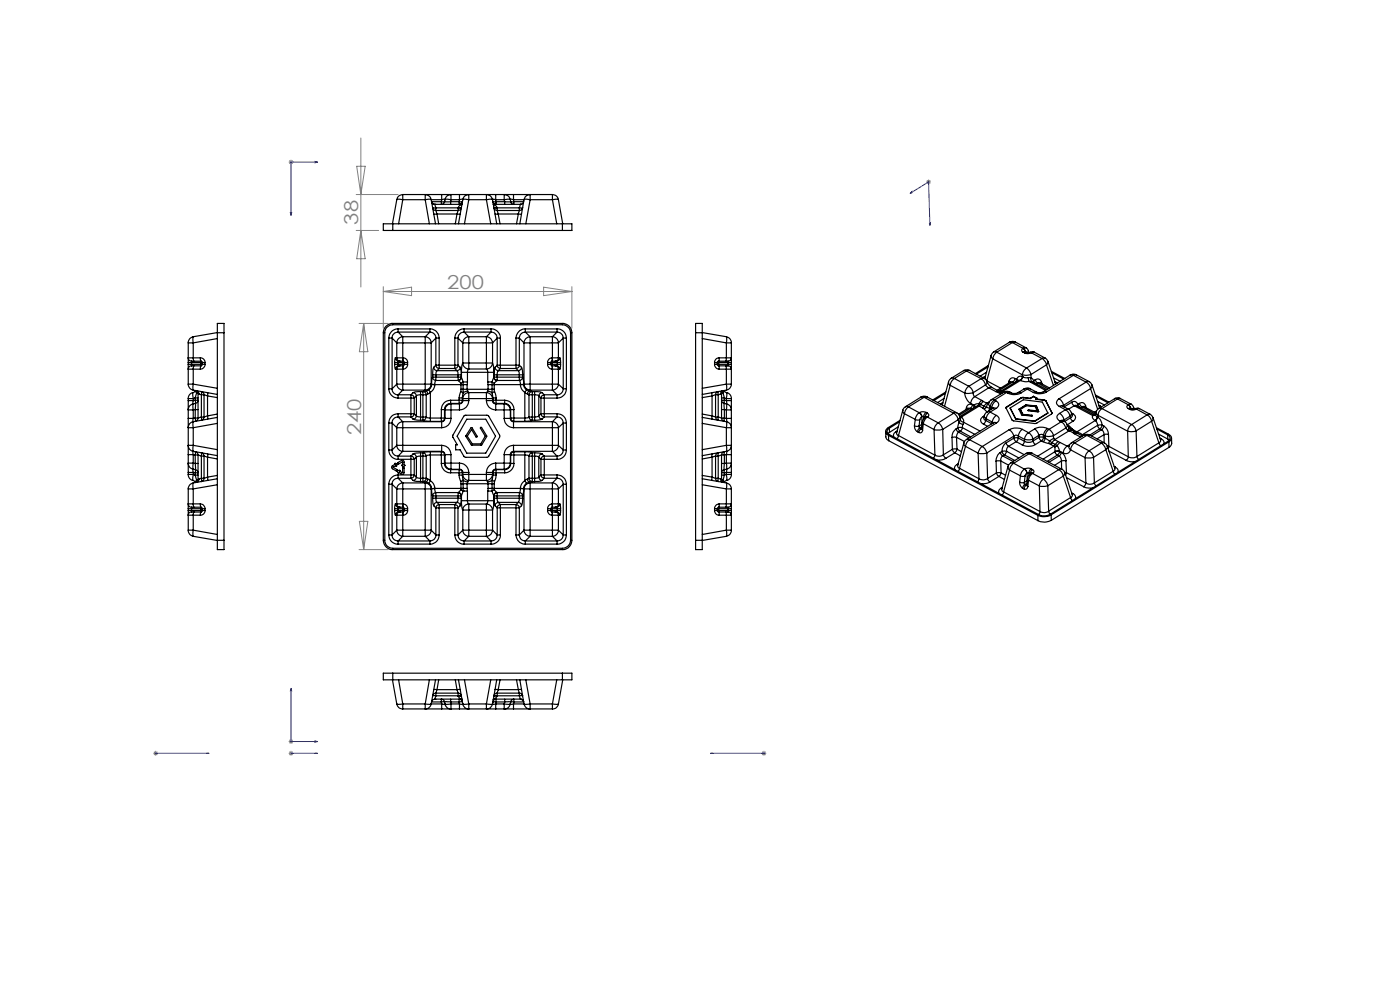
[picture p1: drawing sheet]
<svg xmlns="http://www.w3.org/2000/svg" width="297mm" height="210mm" viewBox="0 0 297 210" stroke-linecap="round" stroke-linejoin="round" font-family="sans-serif">
<defs><g id="words">
<g font-size="4.1" fill="#808080">
<text x="76" y="47.6" transform="rotate(-90 76 47.6)">38</text>
<text x="94.9" y="61.2">200</text>
<text x="76.6" y="92.3" transform="rotate(-90 76.6 92.3)">240</text>
</g>
</g></defs>
<g fill="none" stroke="#00f" stroke-width=".21">
<path d="M66.8 34.2l.6 .2-.6 .1zM67.4 34.4h-5.7v11.3M61.6 45.1h.3l-.2 .6zM193.1 41l.4-.4v.3zM193.1 41l3.9-2.4 .3 9.2M197.2 47.4l.2-.1-.1 .5zM32.9 159.8h.3zM33 159.8h.1M33 159.8h11.3M44.3 159.8h-.5h.5M61.6 159.8h.3zM61.7 146l.2 .6h-.3z"/>
<path d="M61.7 159.8h.1M61.7 159.8h5.7M61.7 146v11.3h5.7M66.8 157.2l.6 .1-.6 .1zM67.4 159.8h-.6h.6M150.7 159.8h.6h-.6M150.7 159.8h11.4M161.9 159.8h.3zM162.1 159.8h.1"/>
</g>
<g fill="none" stroke="#808080" stroke-width=".21">
<path d="M61.2 34.4h1M61.4 34l.7 .7M61.7 33.9v1M62.1 34l-.7 .7M75.7 35.3h1.8l-.9 6zM76.6 29.3v31.6M196.5 38.6h1M196.6 38.2l.7 .7M197 38.1v1M197.3 38.2l-.7 .7M75.6 48.9h4.7M75.6 41.3h8.9"/>
<path d="M76.6 48.9l.9 6h-1.8zM76.2 68.6h6.1M77.2 68.6v48M77.2 68.6l.8 6h-1.8zM81.3 60.8v8.8M81.3 61.8h40M81.3 61.8l6-.9v1.8zM115.3 60.9l6 .9-6 .9zM121.3 60.8v8.8M76.2 116.6h6.1M76.2 110.6h1.8l-.8 6zM32.5 159.8h1"/>
<path d="M32.7 159.4l.7 .8M33 159.3v1M33.4 159.4l-.7 .8M61.2 159.8h1M61.2 157.3h1M61.4 159.4l.7 .8M61.4 156.9l.7 .7M61.7 156.8v1M61.7 159.3v1M62.1 159.4l-.7 .8M62.1 156.9l-.7 .7M161.5 159.8h1.1"/>
<path d="M161.7 159.4l.7 .8M162.1 159.3v1M162.4 159.4l-.7 .8"/>
</g>
<g fill="#00f">
<path d="M66.8 159.8h.6zM61.6 159.8h.3z"/>
<path d="M66.8 157.2l.6 .1-.6 .1zM61.7 146l.2 .6h-.3zM32.9 159.8h.3zM43.8 159.8h.5zM161.9 159.8h.3zM150.7 159.8h.6zM66.8 34.2v.3l.6-.1zM61.6 45.1l.1 .6 .2-.6z"/>
<path d="M193.1 41l.4-.4v.3zM197.2 47.4l.2-.1-.1 .5z"/>
</g>
<g fill="none" stroke="#000" stroke-width=".25">
<path d="M83.3 47.5h-2v1.4h2M83.3 47.5v1.4M83.3 47.5h36M83.3 48.9h36M84.2 42.4h1.2M84.2 42.4l-.9 5.1M85.4 41.3a1.28 1.28 0 0 0-1.2 1.1M85.4 41.3v1.1M85.4 42.4h4.8M85.4 41.3h8.3M85.4 42.4l-.8 5.1M90.2 42.4h1.3"/>
<path d="M90.2 42.4v-1a1.07 1.07 0 0 1 1.3 1M90.2 42.4l.9 5.1M91.5 42.4l.9 5.1M91.5 42.4h2.2M92 45.4h.7M92.3 43.3l.2 .8M92.3 43.3h.1M92.3 43.3h5.5M92.5 44.7l.2 .7M92.5 44.1h-.7a.67 .67 0 0 0 .7 .6M92.5 44.1v.6M92.5 44.7h4.7"/>
<path d="M92.5 44.1h4.7M92.7 45.4h4.2M92.7 45.4l.4 2.1M93.6 42.8h-2.1a.67 .67 0 0 0 .8 .5M93.6 42.8v.5a.55 .55 0 0 0 .7-.5M93.6 42.8h.7M93.7 42.4h.7M93.7 41.3v1.1M93.7 41.3h2M93.7 42.4l-.1 .4M94.3 42.8h1.3M94.4 42.4h1.3"/>
<path d="M94.4 42.4l-.1 .4M95.6 42.8v.5M95.6 42.8h1.8M95.7 41.3a1.28 1.28 0 0 0-1.3 1.1M95.7 41.3v1.1M95.7 42.4h1.8M95.7 41.3h1.8M95.7 42.4l-.1 .4M96.9 45.4h.7M96.9 45.4l-.3 2.1M97.2 44.7l-.3 .7M97.2 44.1h.7l-.2 .3-.5 .3"/>
<path d="M97.2 44.1v.6M97.2 44v.1M97.4 42.8h.7a.53 .53 0 0 1-.7 .5zM97.5 42.4h.7M97.5 41.3v1.1M97.5 41.3h1.9M97.5 42.4l-.1 .4M97.7 43.3h.3h-.2M97.8 43.4l-.6 .6M97.8 43.3v.1M97.9 43.9l-.7 .1M98 43.4h-.2"/>
<path d="M98.2 42.4h1.2M98.2 42.4l-.9 5.1M99.4 41.3a1.28 1.28 0 0 0-1.2 1.1M99.4 41.3v1.1M99.4 42.4h3.8M99.4 41.3h3.8M99.4 42.4l-.9 5.1M103.2 42.4h1.3M103.2 41.3v1.1M103.2 41.3a1.36 1.36 0 0 1 1.3 1.1M103.2 41.3h2M103.2 42.4l.9 5.1"/>
<path d="M104.5 42.4h.7M104.5 42.4l.9 5.1M104.6 42.8h.2a.3 .3 0 0 1 .4 0 .3 .3 0 0 1-.1 .5 .3 .3 0 0 1-.4-.2zM104.7 43.4h.2M104.8 43.9l.6 .1M104.8 43.3l.1 .1M104.8 43.3h-.2h.3M104.8 43.3h5.6M104.9 43.4l.5 .6M105 45.4h.7M105.2 41.3v1.1M105.2 42.4h1.8"/>
<path d="M105.2 41.3h1.8M105.2 42.4v.4M105.2 42.8h1.9M105.4 44l.1 .1M105.5 44.7l.2 .7M105.5 44.1h-.7a.74 .74 0 0 0 .7 .6M105.5 44.1v.6M105.5 44.7h4.7M105.5 44.1h4.7M105.7 45.4h4.3M105.7 45.4l.4 2.1M107 42.4h1.3"/>
<path d="M107 41.3v1.1M107 41.3a1.36 1.36 0 0 1 1.3 1.1M107 41.3h1.9M107 42.4l.1 .4M107.1 42.8v.5M107.1 42.8h1.2M108.3 42.4h.6M108.3 42.4v.4M108.3 42.8a.49 .49 0 0 0 .7 .5v-.5M108.3 42.8h.7M108.9 41.3v1.1M108.9 42.4h2.3"/>
<path d="M108.9 41.3h8.3M108.9 42.4l.1 .4M109 42.8h2.1a.66 .66 0 0 1-.7 .5M110 45.4h.6M110 45.4l-.4 2.1M110.2 44.7l-.2 .7M110.2 44.1h.7a.74 .74 0 0 1-.7 .6M110.2 44.1v.6M110.4 43.3l-.2 .8M110.4 43.3h.1M111.2 42.4h1.3M111.2 42.4a1.08 1.08 0 0 1 1.3-1v1"/>
<path d="M111.2 42.4l-.9 5.1M112.5 42.4h4.7M112.5 42.4l-1 5.1M117.2 42.4h1.3M117.2 41.3v1.1M117.2 41.3a1.28 1.28 0 0 1 1.3 1.1M117.2 42.4l.9 5.1M118.5 42.4l.9 5.1M119.3 47.5h2v1.4h-2M119.3 47.5v1.4M39.9 78.3h1.1M39.9 75.9h1.1"/>
<path d="M39.9 72.7h1.1M39.9 75.9a.67 .67 0 0 0 .7 .7M39.9 77.3h.7M39.9 77.3v1M39.9 76.9h.7M39.9 75.9v1M39.9 72.7v3.2M39.9 76.9v.4M39.9 78.3v3.2M40.6 77.6h.5M40.6 77.6a.67 .67 0 0 0-.7 .7M40.6 76.6h.5"/>
<path d="M40.6 76.6v.3M40.6 77.3v.3M40.6 77.3h2M40.6 76.9h2M40.6 76.9v.4M41 71.4v1.3M41 75.9l.1 .7M41 71.4a1.28 1.28 0 0 0-1.1 1.3M41 75.9h1.5M41 78.3h1.5M41 72.7v3.2M41 78.3v3.2"/>
<path d="M41.1 77.6l-.1 .7M41.1 76.6h1.5M41.1 77.6h1.5M42.5 75.9a.96 .96 0 0 1 1 1M42.5 75.9l.1 .7M42.6 77.6l-.1 .7M42.6 76.6l.3 .3M42.6 76.6v.3M42.6 77.3v.3M42.6 77.3h.3M42.6 76.9h.3M42.6 76.9v.4"/>
<path d="M42.9 77.3l-.3 .3M42.9 77.3h.6M42.9 76.9h.6M42.9 76.9v.4M43.5 77.3a1.02 1.02 0 0 1-1 1M43.5 76.9v.4M46.1 70.6v-2h1.4v2M46.1 70.6h1.4M46.1 70.6v44M46.1 70.5l-5.1 .9M46.1 71.8l-5.1 .9M47.5 70.6v44"/>
<path d="M81.9 69.2l1.1-.6h36.3a1.99 1.99 0 0 1 2 2v44a1.99 1.99 0 0 1-2 2h-36a1.99 1.99 0 0 1-2-2v-44l.2-.9zM82 69.5l.7-.5 .6-.1h36a1.8 1.8 0 0 1 1.7 1.7v44a1.74 1.74 0 0 1-1.7 1.7h-36a1.67 1.67 0 0 1-1.7-1.7v-44.3zM82.5 71.7h.7M82.5 71.7v10.8M83.2 71.7l1 1M83.2 71.7v10.8M83.7 77.3l.2 1M83.7 77.3h.7M83.7 76.9h.7M83.7 76.9v.4M83.9 75.9l-.2 1M83.9 75.9a.72 .72 0 0 0 .7 .7"/>
<path d="M83.9 75.9h.3M83.9 78.3h.3M84.2 75.9a.73 .73 0 0 0 .6 .7M84.2 75.9h1.2M84.2 78.3h1.2M84.2 72.7h1.2M84.2 72.7v3.2M84.2 78.3v3.2M84.4 77.3l.2 .3M84.4 77.3h1.1M84.4 76.9h1.1M84.4 76.9v.4"/>
<path d="M84.5 70.4a1.26 1.26 0 0 0-1.3 1.3M84.5 69.8v.6M84.5 69.8a1.93 1.93 0 0 0-2 1.9M84.5 70.4l.9 1M84.5 70.4h6.7M84.5 69.8h6.7M84.6 77.6a.72 .72 0 0 0-.7 .7M84.6 76.6l-.2 .3M84.6 76.6h.2M84.6 77.6h.2M84.8 76.6h.6M84.8 77.6a.73 .73 0 0 0-.6 .7"/>
<path d="M84.8 77.6h.6M85.4 71.4v1.3M85.4 75.9v.7M85.4 77.6v.7M85.4 71.4a1.33 1.33 0 0 0-1.2 1.3M85.4 75.9h.1M85.4 76.6h.1M85.4 77.6h.1M85.4 78.3h.1M85.4 72.7v3.2M85.4 78.3v3.2M85.4 71.4h4.8"/>
<path d="M85.4 72.7h4.8M85.5 75.9a.96 .96 0 0 1 1 1M85.5 77.6v.7M85.5 75.9v.7M85.5 76.6l.3 .3M85.5 77.3v.3M85.5 77.3h.3M85.5 76.9h.3M85.5 76.6v.3M85.5 76.9v.4M85.8 77.3l-.3 .3M85.8 77.3h.7"/>
<path d="M85.8 76.9h.7M85.8 76.9v.4M86.5 77.3a1.02 1.02 0 0 1-1 1M86.5 76.9v.4M90.2 72.7h1.3M90.2 71.4v1.3M90.2 71.4a1.33 1.33 0 0 1 1.3 1.3M90.2 72.7v8.8M91.2 70.4a1.26 1.26 0 0 1 1.3 1.3M91.2 69.8v.6M91.2 69.8a1.93 1.93 0 0 1 2 1.9M91.2 70.4l-1 1"/>
<path d="M91.5 72.7v8.8M91.8 79.5h.7M91.8 79.5v.5M92 77.9l-.2 1.6M92 77.9a.72 .72 0 0 0 .7 .7M92.5 77.5a.72 .72 0 0 0 .7 .7M92.5 71.7h.7M92.5 77.5h.7M92.5 71.7l-1 1M92.5 71.7v5.8M92.5 79.5v.5M92.5 77.5l-.5 .4"/>
<path d="M92.5 79.5h4.7M92.7 78.6l-.2 .9M92.7 78.6h4.2M93.2 77.5v.7M93.2 78.2h3.3M93.2 78.2l-.5 .4M93.2 77.5h3.3M93.2 71.7v5.8M96.5 71.7h.7M96.5 77.5h.7M96.5 77.5v.7M96.5 78.2l.4 .4"/>
<path d="M96.5 71.7v5.8M96.9 78.6l.3 .9M97.2 77.5a.66 .66 0 0 1-.7 .7M97.2 71.7l1 1M97.2 71.7v5.8M97.2 77.5l.4 .4M97.2 79.5h.7M97.2 79.5v.5M97.6 77.9l.3 1.6M97.6 77.9a.72 .72 0 0 1-.7 .7M97.9 79.5v.5M97.9 79h1.3"/>
<path d="M97.9 79v1M98.2 77a1.33 1.33 0 0 0 1.2 1.3M98.2 77h1.2M98.2 72.7h1.2M98.2 77l-.2 .6-.1 1.4M98.2 72.7v4.3M98.5 70.4a1.33 1.33 0 0 0-1.3 1.3M98.5 69.8v.6M98.5 69.8a1.93 1.93 0 0 0-2 1.9M98.5 70.4l.9 1M98.5 70.4h5.7M98.5 69.8h5.7"/>
<path d="M99.2 79h4.3M99.2 79v2M99.4 71.4v1.3M99.4 77v1.3M99.4 71.4a1.33 1.33 0 0 0-1.2 1.3M99.4 78.3l-.2 .7M99.4 72.7v4.3M99.4 71.4h3.8M99.4 72.7h3.8M99.4 77h3.8M99.4 78.3h3.8M103.2 71.4v1.3"/>
<path d="M103.2 77v1.3M103.2 77h1.3M103.2 71.4a1.33 1.33 0 0 1 1.3 1.3M103.2 72.7h1.3M103.2 78.3l.2 .3 .1 .4M103.2 72.7v4.3M103.5 79h1.3M103.5 79v2M104.2 70.4a1.33 1.33 0 0 1 1.3 1.3M104.2 69.8v.6M104.2 69.8a1.93 1.93 0 0 1 2 1.9M104.2 70.4l-1 1"/>
<path d="M104.5 77a1.4 1.4 0 0 1-1.3 1.3M104.5 77l.3 2M104.5 72.7v4.3M104.8 79v1M105 77.9l-.2 1.6h.7M105 77.9a.73 .73 0 0 0 .7 .7M105.5 77.5a.73 .73 0 0 0 .7 .7M105.5 77.5h.7M105.5 71.7h.7M105.5 71.7l-1 1M105.5 71.7v5.8M105.5 79.5v.5"/>
<path d="M105.5 77.5l-.5 .4M105.5 79.5h4.7M105.7 78.6l-.2 .9M105.7 78.6h4.3M106.2 77.5v.7M106.2 78.2h3.3M106.2 78.2l-.5 .4M106.2 77.5h3.3M106.2 71.7v5.8M109.5 71.7h.7M109.5 77.5v.7M109.5 77.5h.7"/>
<path d="M109.5 78.2l.5 .4M109.5 71.7v5.8M110 78.6l.2 .9M110.2 79.5h.7M110.2 77.5a.72 .72 0 0 1-.7 .7M110.2 71.7l1 1M110.2 71.7v5.8M110.2 79.5v.5M110.2 77.5l.4 .4M110.6 77.9l.3 1.6M110.6 77.9a.73 .73 0 0 1-.6 .7M110.9 79.5v.5"/>
<path d="M111.2 72.7h1.3M111.2 72.7v8.8M111.4 70.4a1.26 1.26 0 0 0-1.2 1.3M111.4 69.8v.6M111.4 69.8a1.99 1.99 0 0 0-1.9 1.9M111.4 70.4l1.1 1M111.4 70.4h6.8M111.4 69.8h6.8M112.5 71.4v1.3M112.5 71.4a1.33 1.33 0 0 0-1.3 1.3M112.5 71.4h4.7M112.5 72.7h4.7"/>
<path d="M112.5 72.7v8.8M116.2 77.3a1.02 1.02 0 0 0 1 1M116.2 77.3h.7M116.2 76.9h.7M116.2 76.9v.4M116.9 77.3l.3 .3M116.9 77.3h.3M116.9 76.9h.3M116.9 76.9v.4M117.2 75.9v.7M117.2 77.6v.7M117.2 76.6l-.3 .3"/>
<path d="M117.2 75.9a.96 .96 0 0 0-1 1M117.2 77.3v.3M117.2 76.6v.3M117.2 75.9h.1M117.2 76.6h.1M117.2 77.6h.1M117.2 78.3h.1M117.2 77.3h1M117.2 76.9v.4M117.2 76.9h1M117.2 75.9h1.3M117.2 76.6h.6"/>
<path d="M117.2 77.6h.6M117.2 78.3h1.3M117.2 72.7h1.3M117.2 71.4v1.3M117.2 71.4a1.33 1.33 0 0 1 1.3 1.3M117.2 72.7v3.2M117.2 78.3v3.2M117.8 77.6a.66 .66 0 0 1 .7 .7M117.8 76.6h.2M117.8 77.6h.2M118 77.6a.72 .72 0 0 1 .7 .7M118 76.6l.2 .3"/>
<path d="M118.2 70.4a1.33 1.33 0 0 1 1.3 1.3M118.2 69.8v.6M118.2 69.8a1.93 1.93 0 0 1 2 1.9M118.2 70.4l-1 1M118.2 76.9h.7M118.2 77.3l-.2 .3M118.2 77.3h.7M118.2 76.9v.4M118.5 75.9a.66 .66 0 0 1-.7 .7M118.5 75.9h.2M118.5 78.3h.2M118.5 72.7v3.2"/>
<path d="M118.5 78.3v3.2M118.7 75.9l.2 1M118.7 75.9a.72 .72 0 0 1-.7 .7M118.9 77.3l-.2 1M118.9 76.9v.4M119.5 71.7h.7M119.5 71.7l-1 1M119.5 71.7v10.8M120.2 71.7v10.8M147.6 70.6v-2h1.4v2M147.6 70.6h1.4M147.6 70.6v44"/>
<path d="M149 70.6v44M149 70.5l5.1 .9M149 71.8l5.1 .9M151.6 77.3a1.02 1.02 0 0 0 1 1M151.6 76.9h.6M151.6 77.3h.6M151.6 76.9v.4M152.2 77.3l.3 .3M152.2 77.3h.3M152.2 76.9h.3M152.2 76.9v.4M152.5 76.6l-.3 .3"/>
<path d="M152.5 77.6l.1 .7M152.5 77.3v.3M152.5 76.6v.3M152.5 76.6h1.5M152.5 77.6h1.5M152.5 77.3h1.9M152.5 76.9h1.9M152.5 76.9v.4M152.6 75.9a.96 .96 0 0 0-1 1M152.6 75.9l-.1 .7M152.6 75.9h1.5M152.6 78.3h1.5"/>
<path d="M154 77.6l.1 .7M154 77.6h.4M154 76.6h.4M154.1 71.4v1.3M154.1 75.9l-.1 .7M154.1 75.9h1.1M154.1 72.7h1.1M154.1 78.3h1.1M154.1 71.4a1.28 1.28 0 0 1 1.1 1.3M154.1 72.7v3.2M154.1 78.3v3.2M154.4 77.6a.72 .72 0 0 1 .8 .7"/>
<path d="M154.4 76.6v.3M154.4 76.9h.8M154.4 77.3v.3M154.4 77.3h.8M154.4 76.9v.4M155.2 75.9a.72 .72 0 0 1-.8 .7M155.2 75.9v1M155.2 77.3v1M155.2 72.7v3.2M155.2 76.9v.4M155.2 78.3v3.2M204.4 78.6l.6 .1"/>
<path d="M204.4 78.6l-2.6 1.6M205 78.7l-2.5 1.6M205 78.7l3.1 1.6M205.7 78.6a1.42 1.42 0 0 0-1.3 0M205.7 78.6l-.7 .1M205.7 78.6l3.1 1.6M208.8 79.9l-.2 .2M208.8 79.9l.2 .1M209.1 79.8l-.3 .1M209.3 78.9l-1.4 .9M209.6 77.8l-2.5 1.6M209.7 77.5l-2.8 1.8"/>
<path d="M210.3 75.4l-1.3 5M210.3 75.4v.4l.3 .3M210.6 76.1l6.3 3.4M210.6 76.1l-1.3 4.7M210.8 74.6l-.5 .8M210.8 74.6l.7 .1M211.5 74.7a2.02 2.02 0 0 0-.9 1.4M211.5 74.7l6.3 3.4M214.1 72.6l.7 .1M214.1 72.6l-3.3 2M214.8 72.7l-3.3 2M214.8 72.7l2.2 1.2"/>
<path d="M215.4 72.6a1.29 1.29 0 0 0-1.3 0M215.4 72.6l-.6 .1M215.4 72.6l2.3 1.2M216.9 79.5v.4M216.9 79.9l-.4 .8M216.9 79.9l.5 .2h.7M216.9 79.9h.1M216.9 79.9a.79 .79 0 0 0-1.2 .6M217 73.9h.1M217 73.9a.43 .43 0 0 0-.3 .4 .43 .43 0 0 0 .3 .4M217 73.9l.4 .4 .2 .4M217 74.7l.3 .2"/>
<path d="M217.4 74.7l.5 .2 .5-.1M217.4 74.7h.1M217.4 74.7h-.4M217.5 74.7h.1M217.6 74.7h.1M217.7 74.8l-.4 .1M217.7 73.8l.5 .7M217.7 73.8l-.7 .1M217.8 78.1a2.07 2.07 0 0 0-.9 1.4M217.8 78.1l.6 .6 .3 .7M218.2 74.5l-.2 .4-.2-.2h-.2M218.2 74.5l.1 .4"/>
<path d="M218.4 74.8h.4M218.7 79.4l-.9 .2-.9-.1M218.7 79.4v.8M218.8 74.8h.1M218.8 74.8a1.38 1.38 0 0 1-1.5 .1M218.8 74.8l2.3 1.3M219.4 74.7l-.4-.1-.6 .2M219.4 74.7l-.6 .1M219.4 74.7l2.3 1.2M221.1 76.1a2.17 2.17 0 0 1 .9 1.3M221.1 76.1l-3.3 2M221.7 75.9l.6 .8"/>
<path d="M221.7 75.9l-.6 .2M222 77.4l-3.3 2M222 77.4l1.5 4.4M222.3 76.7l1.6 4.8M222.3 76.7v.4l-.3 .3M223 78.8l2.9 1.5M223.1 79l2.6 1.4M227 79.5l.7 .1M227 79.5l-5.7 3.6M227.7 79.6l-5.7 3.5M227.7 79.6l2.7 1.5M228.4 79.5l-.9-.1-.5 .1"/>
<path d="M228.4 79.5l-.7 .1M228.4 79.5l2.7 1.5M39.9 94.5a1.21 1.21 0 0 0 1.1 1.2M39.9 94.5h1.1M39.9 81.5h1.1M39.9 90.7h1.1M39.9 81.5a1.28 1.28 0 0 0 1.1 1.3M39.9 96.4h1.1M39.9 94.5v1.9M39.9 88.8h1.1M39.9 88.8v1.9M39.9 87h1.1"/>
<path d="M39.9 98.2a1.28 1.28 0 0 0 1.1 1.3M39.9 98.2h1.1M39.9 85h1.1M39.9 85v2M39.9 98.2v2M39.9 84.6h1.1M39.9 84.6v.4M39.9 87v1.8M39.9 90.7v3.8M39.9 96.4v1.8M41 83.3v1.3M41 83.3a1.22 1.22 0 0 0-1.1 1.3"/>
<path d="M41 89.5v1.2M41 81.5v1.3M41 94.5v1.2M41 89.5a1.21 1.21 0 0 0-1.1 1.2M41 88.8v.7M41 95.7v.7M41 85.7v1.3M41 98.2v1.3M41 85.7a1.21 1.21 0 0 0-1.1 1.3M41 85v.7M41 99.5v.7M41 82.8l5.1 .9"/>
<path d="M41 95.7l5.1 1M41 84.6v.4M41 87v1.8M41 90.7v3.8M41 96.4v1.8M41 96.4l.4 .1M41 99.5l.4 .1M41 98.2l.4 .1M41 81.5l5.1 .9M41 94.5l5.1 .9M41.4 96.5v-.7a.67 .67 0 0 1 .6 .7M41.4 88.7v.7a.74 .74 0 0 0 .6-.7"/>
<path d="M41.4 96.5h.6M41.4 98.3h.6M41.4 99.6l.3 .1a.38 .38 0 0 1 .2 .6h-.5M41.4 98.3v1.3M41.4 88.7h.6M41.4 86.9h.6M41.4 85.6v1.3M41.4 84.9h.2a.25 .25 0 0 1 .3 0 .25 .25 0 0 1 0 .4l-.5 .3M41.4 84.4h.6M41.4 84.9v.7M41.4 99.6v.7M41.4 84.4l-.4 .2"/>
<path d="M41.4 83l-.4 .3M41.4 83l.3 .3M41.4 84.4v.5M41.4 86.9v1.8M41.4 96.5v1.8M41.4 88.7l-.4 .1M41.4 86.9l-.4 .1M41.4 85.6l-.4 .1M41.4 84.9l-.4 .1M41.5 82.8l-.1 .2M41.7 82.9l.3 .3M41.7 83.3l-.3 1.1"/>
<path d="M41.8 82.9l.3 .2 .1 .5M41.8 82.9l-.1 .4M42 83.1l-.3 .2M42 96.5l.7 .3M42 83.2l.2 .4M42 83.2v5.5M42 96.5v5.4M42.2 83.6l.5 .1M42.7 83.7v-.6a.68 .68 0 0 1 .6 .6M42.7 88.5v.6l.3-.1 .3-.5M42.7 96.8v-.7l.3 .1 .3 .6M42.7 96.8h.6"/>
<path d="M42.7 88.5h.6M42.7 83.7h.6M42.7 88.5l-.7 .2M42.7 83.7v4.8M42.7 96.8v4.7M43.3 83.7l.7 .3M43.3 96.8l.7 .2M43.3 83.7v4.8M43.3 96.8v4.7M44 83.3v.7M44 88.2v.7M44 96.3v.7"/>
<path d="M44 88.2l-.7 .3M44 84v4.2M44 97v4.2M44 84l2.1 .3M44 97l2.1 .4M46.1 88.5l-5.1 1M46.1 89.8l-5.1 .9M46.1 87.8l-2.1 .4M82.5 95.5a1.93 1.93 0 0 0 2 1.9M82.5 95.5h.7M82.5 82.5a1.99 1.99 0 0 0 2 1.9M82.5 82.5h.7"/>
<path d="M82.5 89.7h.7M82.5 89.7v5.8M83.2 95.5a1.27 1.27 0 0 0 1.3 1.3M83.2 82.5a1.21 1.21 0 0 0 1.3 1.2M83.2 98.8l.6-.3v-.2l.5 .1-.2 .5-.1-.1-.6 .3 .8 .5-.1 .3-1-.6zM83.2 89.7l1 1M83.2 89.7v5.8M84.2 81.5h1.2M84.2 81.5a1.33 1.33 0 0 0 1.2 1.3M84.2 90.7h1.2M84.2 94.5a1.33 1.33 0 0 0 1.2 1.2M84.2 94.5h1.2"/>
<path d="M84.2 90.7v3.8M84.2 94.5l-1 1M84.2 81.5l-1 1M84.3 99.9l.5-.1v.2l.6 .3v-1l.3-.1v1a.37 .37 0 0 1-.1 .4 .37 .37 0 0 1-.4 0l-.6-.3-.1 .1zM84.3 98.2l.9-.5a.37 .37 0 0 1 .4 0 .37 .37 0 0 1 .1 .3v.6l.2 .1-.3 .4-.4-.4h.2v-.7l-.9 .5zM84.5 88.4a1.27 1.27 0 0 0-1.3 1.3M84.5 83.7v.7M84.5 87.8v.6M84.5 96.8v.6M84.5 87.8a1.93 1.93 0 0 0-2 1.9M84.5 88.4l.9 1.1M84.5 96.8h2.7"/>
<path d="M84.5 83.7h2.7M84.5 88.4h2.7M84.5 84.4h2.7M84.5 97.4h2.7M84.5 87.8h2.7M85.4 94.5v1.2M85.4 89.5v1.2M85.4 81.5v1.3M85.4 89.5a1.33 1.33 0 0 0-1.2 1.2M85.4 90.7h8.3M85.4 89.5h8.3M85.4 94.5h8.3"/>
<path d="M85.4 95.7h8.3M85.4 82.8h4.8M85.4 81.5h4.8M85.4 90.7v3.8M85.4 95.7l-.9 1.1M85.4 82.8l-.9 .9M87.2 83.7a.72 .72 0 0 1 .7 .7M87.2 96.8a.73 .73 0 0 1 .7 .6M87.2 83.7v.7M87.2 87.8v.6M87.2 87.8h.7M87.2 84.4h.7"/>
<path d="M87.2 96.8v.6M87.2 97.4h.7M87.2 88.4l.4 .5M87.2 84.4v3.4M87.2 97.4v3.3M87.6 88.9l1.6 .2M87.6 96.3a.73 .73 0 0 1 .7 .7M87.6 83.3a.72 .72 0 0 1 .7 .7M87.6 96.3l-.4 .5M87.6 83.3l-.4 .4M87.9 87.8a.66 .66 0 0 1-.7 .6M87.9 84.4v3.4"/>
<path d="M87.9 97.4v3.3M87.9 87.8l.4 .4M88.3 88.2l.9 .3M88.3 88.2a.66 .66 0 0 1-.7 .7M88.3 84v4.2M88.3 97v4.2M88.3 84l-.4 .4M88.3 97l-.4 .4M89.2 96.1l-1.6 .2M89.2 83.1l-1.6 .2M89.2 96.1v.7M89.2 96.8l-.9 .2"/>
<path d="M89.2 88.5v.6M89.2 83.7l-.9 .3M89.2 83.1v.6M89.2 96.8h.5M89.2 96.1h.5M89.2 83.7h.5M89.2 83.1h.5M89.2 89.1h.5M89.2 88.5h.5M89.2 83.7v4.8M89.2 96.8v4.7M89.7 89.1l1.6 .3"/>
<path d="M89.7 96.1a.72 .72 0 0 1 .7 .7M89.7 83.1a.66 .66 0 0 1 .7 .6M89.7 88.5h.7M89.7 88.5v.6M89.7 96.8h.7M89.7 96.1v.7M89.7 83.1v.6M89.7 83.7h.7M89.7 83.7v4.8M89.7 96.8v4.7M90.2 81.5v1.3M90.2 81.5h1.3"/>
<path d="M90.2 82.8l.1 .1M90.3 82.9l-.6 .2M90.3 82.9l.4 .3v.4M90.4 88.5l.9 .2M90.4 88.5a.73 .73 0 0 1-.7 .6M90.4 83.7v4.8M90.4 96.8v4.7M90.7 83.6l-.3 .1M90.9 82.6l-.6 .3M90.9 82.6l.4 .6M91.3 95.8l-1.6 .3M91.3 83.2l-.6 .4"/>
<path d="M91.3 88.7v.7M91.3 95.8v.7M91.3 96.5l-.9 .3M91.3 95.8h2.3M91.3 89.4h2.3M91.3 96.5h2.3M91.3 88.7h2.3M91.3 83.2v5.5M91.3 96.5v5.4M91.5 81.5a1.33 1.33 0 0 1-1.3 1.3M91.5 81.5v.1M91.5 81.6h.1"/>
<path d="M91.5 81.6l-.2 .7-.4 .3M91.5 81.6h.8M91.8 80l-.3 1.6M91.8 80a.73 .73 0 0 0 .7 .7M91.8 80h.7M92.3 81.6l-.3 .9-.7 .7M92.3 81.6h.1M92.3 81.6h5.5M92.5 80.7l-.2 .9M92.5 80v.7M92.5 80.7h4.7M92.5 80h4.7"/>
<path d="M93.6 95.8a.66 .66 0 0 1 .7 .7M93.6 98.3a1.93 1.93 0 0 0 2 2M93.6 98.3h.7M93.6 86.9h.7M93.6 96.5h.7M93.6 88.7h.7M93.6 88.7v.7M93.6 95.8v.7M93.6 89.4l.1 .1M93.6 86.9v1.8M93.6 96.5v1.8M93.7 94.5a1.93 1.93 0 0 1 2 1.9"/>
<path d="M93.7 89.5v1.2M93.7 95.7a.72 .72 0 0 1 .7 .7M93.7 94.5v1.2M93.7 95.7l-.1 .1M94.3 98.3a1.33 1.33 0 0 0 1.3 1.3M94.3 88.7a.66 .66 0 0 1-.7 .7M94.3 86.9l.1 .1M94.3 88.7l.1 .1M94.3 86.9v1.8M94.3 96.5v1.8M94.4 88.8a.72 .72 0 0 1-.7 .7M94.4 88.8h1.3"/>
<path d="M94.4 87h1.3M94.4 96.4h1.3M94.4 98.2h1.3M94.4 98.2a1.33 1.33 0 0 0 1.3 1.3M94.4 87v1.8M94.4 96.4v1.8M94.4 98.2l-.1 .1M94.4 96.4l-.1 .1M95.6 85.6a1.33 1.33 0 0 0-1.3 1.3M95.6 99.6v.7M95.6 84.9v.7M95.6 84.9a1.93 1.93 0 0 0-2 2"/>
<path d="M95.6 85.6l.1 .1M95.6 85.6h1.8M95.6 99.6h1.8M95.6 84.9h1.8M95.7 88.8a1.93 1.93 0 0 1-2 1.9M95.7 98.2v1.3M95.7 85.7v1.3M95.7 85.7a1.33 1.33 0 0 0-1.3 1.3M95.7 87h1.8M95.7 98.2h1.8M95.7 87v1.8M95.7 96.4v1.8"/>
<path d="M95.7 99.5h1.8M95.7 85.7h1.8M95.7 99.5l-.1 .1M97.2 80.7l.6 .6M97.2 80.7h.1M97.2 80v.7M97.2 80h.7M97.4 99.6a.73 .73 0 0 1 .7 .7M97.4 84.4h.7M97.4 84.9h.7M97.4 84.9v.7M97.4 99.6v.7"/>
<path d="M97.4 85.6l.1 .1M97.4 84.4v.5M97.5 98.2a1.99 1.99 0 0 1 1.9 2M97.5 85.7v1.3M97.5 99.5a.66 .66 0 0 1 .7 .7M97.5 98.2v1.3M97.5 99.5l-.1 .1M97.7 83.1l-.3 1.3M97.7 83.1l.5 .2M97.8 81.3v.3M97.8 82.6l-.1 .5M97.8 82.6h.4"/>
<path d="M97.8 81.6h.4M97.8 81.6v1M97.9 80h.1M97.9 80a.73 .73 0 0 1-.7 .7M97.9 80l.3 1M98.1 84.4l.1 .2M98.1 84.9a.73 .73 0 0 1-.7 .7M98.1 84.9l.1 .1M98.1 84.4v.5M98.2 85a.72 .72 0 0 1-.7 .7M98.2 85h1.2M98.2 84.6h1.2"/>
<path d="M98.2 84.6v.4M98.2 83.3l-.1 1.1M98.2 82.6v.7M98.2 82.6h.9M98.2 81h1M98.2 81.1v.5M98.2 81.6h.9M98.2 81.1l-.4 .2M98.2 81v.1M98.2 81.6v1M98.5 88.2h5.1l2.4 4.1v.5l-2.5 4.2h-4.8l-.2-.1-.9-1.5h-.9v-1h.3l-1-1.9zM99 88.9h4l2.1 3.6-2.1 3.6h-4l-2-3.6z"/>
<path d="M99.1 82.6l.1 .4M99.1 82.6h4.4M99.1 81.6v1M99.2 81l-.1 .6M99.2 83l-1 .3M99.2 83l.2 .3M99.4 85a1.93 1.93 0 0 1-1.9 2M99.4 83.3v1.3M99.4 83.3a1.33 1.33 0 0 0-1.2 1.3M99.4 84.6v.4M99.4 84.6h3.8M99.4 83.3h3.8"/>
<path d="M99.9 90.8h.3l1 1.9h-.2l-1-1.6-.9 1.4 1.1 1.6h1.8l.9-1.6-1-1.7 .1-.2 .2 .1 1.1 1.8-1.1 1.9h-2.2l-1.2-1.8zM103.2 85a1.93 1.93 0 0 0 2 2M103.2 85h1.3M103.2 84.6h1.3M103.2 83.3v1.3M103.2 83.3a1.4 1.4 0 0 1 1.3 1.3M103.2 84.6v.4M103.4 83l-.2 .3M103.4 83l1 .3M103.5 81v.6M103.5 81h.9M103.5 82.6l-.1 .4"/>
<path d="M103.5 82.6h.9M103.5 81.6h.9M103.5 81.6v1M104.4 83.3l.2 1.1M104.4 82.6v.7M104.4 81.1l.5 .2M104.4 81.1v.5M104.4 81.6h.4M104.4 82.6h.4M104.4 81.6v1M104.5 85a.66 .66 0 0 0 .7 .7M104.5 84.6v.4"/>
<path d="M104.6 84.4l-.1 .2M104.6 84.9a.73 .73 0 0 0 .6 .7M104.6 84.9h.6M104.6 84.4h.6M104.6 84.9l-.1 .1M104.6 84.4v.5M104.8 80l-.4 1.1M104.8 80a.73 .73 0 0 0 .6 .7M104.8 82.6l.1 .5M104.8 81.6v1M104.8 81.6h5.6M104.9 81.3l-.1 .3"/>
<path d="M104.9 83.1l.3 1.3M104.9 83.1l-.5 .2M105.2 98.2a1.99 1.99 0 0 0-2 2M105.2 98.2v1.3M105.2 85.7v1.3M105.2 99.5a.61 .61 0 0 0-.7 .7M105.2 87h1.8M105.2 98.2h1.8M105.2 99.5h1.8M105.2 85.7h1.8M105.2 99.5v.1M105.2 99.6a.73 .73 0 0 0-.6 .7"/>
<path d="M105.2 84.9v.7M105.2 99.6v.7M105.2 85.6v.1M105.2 85.6h1.9M105.2 99.6h1.9M105.2 84.9h1.9M105.2 84.4v.5M105.4 80.7l-.5 .6M105.4 80.7h.1M105.5 80h-.6a.31 .31 0 0 0-.1 .3 .31 .31 0 0 0 .3 .3l.4 .1M105.5 80v.7M105.5 80.7h4.7"/>
<path d="M105.5 80h4.7M107 88.8a1.99 1.99 0 0 0 1.9 1.9M107 88.8h1.3M107 96.4h1.3M107 98.2v1.3M107 87h1.3M107 85.7v1.3M107 85.7a1.33 1.33 0 0 1 1.3 1.3M107 98.2h1.3M107 87v1.8M107 96.4v1.8M107 99.5l.1 .1"/>
<path d="M107.1 85.6a1.33 1.33 0 0 1 1.2 1.3M107.1 84.9a1.93 1.93 0 0 1 1.9 2M107.1 84.9v.7M107.1 99.6v.7M107.1 85.6l-.1 .1M108.3 88.8a.66 .66 0 0 0 .6 .7M108.3 98.2a1.33 1.33 0 0 1-1.3 1.3M108.3 87v1.8M108.3 96.4v1.8M108.3 98.2v.1M108.3 96.4v.1M108.3 98.3a1.33 1.33 0 0 1-1.2 1.3"/>
<path d="M108.3 88.7a.73 .73 0 0 0 .7 .7M108.3 88.7h.7M108.3 86.9h.7M108.3 96.5h.7M108.3 98.3h.7M108.3 86.9v.1M108.3 88.7v.1M108.3 86.9v1.8M108.3 96.5v1.8M108.9 89.5v1.2M108.9 94.5v1.2M108.9 94.5a1.99 1.99 0 0 0-1.9 1.9"/>
<path d="M108.9 95.7a.66 .66 0 0 0-.6 .7M108.9 90.7h8.3M108.9 89.5h8.3M108.9 94.5h8.3M108.9 95.7h8.3M108.9 95.7l.1 .1M109 95.8a.73 .73 0 0 0-.7 .7M109 95.8v.7M109 88.7v.7M109 98.3a1.93 1.93 0 0 1-1.9 2M109 89.4l-.1 .1M109 95.8h2.3"/>
<path d="M109 89.4h2.3M109 96.5h2.3M109 88.7h2.3M109 86.9v1.8M109 96.5v1.8M110.2 80.7l.2 .9M110.2 80h.7M110.2 80v.7M110.4 81.6h.7M110.4 81.6l.3 .9 .6 .7M110.4 81.6h.1M110.9 80l.2 1.6"/>
<path d="M110.9 80a.72 .72 0 0 1-.7 .7M111.1 81.6l.1 .5 .5 .5M111.1 81.6h.1M111.2 81.5h1.3M111.2 81.5a1.33 1.33 0 0 0 1.3 1.3M111.2 81.5l-.1 .1M111.3 95.8l1.6 .3M111.3 83.2l.6 .4M111.3 96.5h.6l.3 .3M111.3 95.8v.7M111.3 88.7v.7M111.3 83.2v5.5"/>
<path d="M111.3 96.5v5.4M111.7 82.6l.6 .3M111.7 82.6l-.4 .6M111.9 83.6l.3 .1M112.2 88.5l-.9 .2M112.2 88.5a.73 .73 0 0 0 .7 .6M112.2 88.5h.7M112.2 96.8h.7M112.2 83.7h.7M112.2 83.7v4.8M112.2 96.8v4.7M112.3 82.9l.6 .2"/>
<path d="M112.3 82.9l-.3 .3-.1 .4M112.5 81.5v1.3M112.5 82.8h4.7M112.5 81.5h4.7M112.5 82.8l-.2 .1M112.9 89.1l-1.6 .3M112.9 96.1a.72 .72 0 0 0-.7 .7M112.9 83.1a.66 .66 0 0 0-.7 .6M112.9 88.5v.6M112.9 96.1v.7M112.9 83.1v.6M112.9 96.8h.5"/>
<path d="M112.9 96.1h.5M112.9 83.7h.5M112.9 83.1h.5M112.9 89.1h.5M112.9 88.5h.5M112.9 83.7v4.8M112.9 96.8v4.7M113.4 96.1l1.6 .2M113.4 83.1l1.6 .2M113.4 96.8l.9 .2M113.4 96.1v.7M113.4 88.5v.6"/>
<path d="M113.4 83.1v.6M113.4 83.7l.5 .1 .4 .2M113.4 83.7v4.8M113.4 96.8v4.7M114.3 88.2l-.9 .3M114.3 88.2a.66 .66 0 0 0 .7 .7M114.3 84v4.2M114.3 97v4.2M114.3 84l.5 .4M114.3 97l.5 .4M114.8 87.8a.66 .66 0 0 0 .7 .6M114.8 97.4h.7"/>
<path d="M114.8 84.4h.7M114.8 87.8h.7M114.8 84.4v3.4M114.8 97.4v3.3M114.8 87.8l-.5 .4M115 88.9l-1.6 .2M115 96.3a.73 .73 0 0 0-.7 .7M115 83.3a.72 .72 0 0 0-.7 .7M115 96.3l.5 .5M115 83.3l.5 .4M115.5 96.8a.73 .73 0 0 0-.7 .6M115.5 83.7a.72 .72 0 0 0-.7 .7"/>
<path d="M115.5 83.7v.7M115.5 96.8v.6M115.5 87.8v.6M115.5 96.8h2.7M115.5 83.7h2.7M115.5 88.4h2.7M115.5 88.4l-.5 .5M115.5 84.4h2.7M115.5 97.4h2.7M115.5 87.8h2.7M115.5 84.4v3.4M115.5 97.4v3.3"/>
<path d="M117.2 81.5v1.3M117.2 81.5h1.3M117.2 94.5v1.2M117.2 94.5h1.3M117.2 89.5v1.2M117.2 90.7h1.3M117.2 89.5a1.33 1.33 0 0 1 1.3 1.2M117.2 90.7v3.8M117.2 95.7l1 1.1M117.2 82.8l1 .9M118.2 88.4a1.33 1.33 0 0 1 1.3 1.3M118.2 83.7v.7"/>
<path d="M118.2 87.8v.6M118.2 87.8a1.93 1.93 0 0 1 2 1.9M118.2 96.8v.6M118.2 88.4l-1 1.1M118.5 81.5a1.33 1.33 0 0 1-1.3 1.3M118.5 94.5a1.33 1.33 0 0 1-1.3 1.2M118.5 90.7v3.8M118.5 94.5l1 1M118.5 81.5l1 1M119.5 95.5a1.33 1.33 0 0 1-1.3 1.3M119.5 82.5a1.27 1.27 0 0 1-1.3 1.2M119.5 89.7h.7"/>
<path d="M119.5 95.5h.7M119.5 82.5h.7M119.5 89.7l-1 1M119.5 89.7v5.8M120.2 95.5a1.93 1.93 0 0 1-2 1.9M120.2 82.5a1.99 1.99 0 0 1-2 1.9M120.2 89.7v5.8M149 88.5l5.1 1M149 89.8l5.1 .9M149 87.8l2.1 .4M151.1 96.3v.7M151.1 88.2v.7"/>
<path d="M151.1 83.3v.7M151.1 88.2l.7 .3M151.1 84v4.2M151.1 97v4.2M151.1 97l-2.1 .4M151.1 84l-2.1 .3M151.8 83.7l-.7 .3M151.8 83.7a.68 .68 0 0 1 .6-.6v.6M151.8 96.8l-.7 .2M151.8 96.8l.2-.6 .4-.1v.7M151.8 88.5l.2 .5 .4 .1v-.6M151.8 83.7h.6"/>
<path d="M151.8 88.5h.6M151.8 96.8h.6M151.8 83.7v4.8M151.8 96.8v4.7M152.4 88.5l.7 .2M152.4 83.7v4.8M152.4 96.8v4.7M152.9 83.6l-.5 .1M153.1 83.2l.3-.3a.56 .56 0 0 0-.5 .7M153.1 88.7a.74 .74 0 0 0 .6 .7v-.7M153.1 96.5l-.7 .3M153.1 96.5a.67 .67 0 0 1 .6-.7v.7"/>
<path d="M153.1 83.2l-.2 .4M153.1 96.5v5.4l-.2-.3M153.1 98.3h.6M153.1 96.5h.6M153.1 86.9h.6M153.1 88.7h.6M153.1 84.4h.6M153.1 83.2v5.5M153.1 83.1l.3 .2M153.3 82.9l.1 .4M153.4 83.3l.3 1.1M153.6 82.8l.1 .2"/>
<path d="M153.7 98.3v1.3M153.7 99.6l-.3 .1a.38 .38 0 0 0-.2 .6h.5M153.7 84.9h-.2a.25 .25 0 0 0-.3 0 .25 .25 0 0 0 0 .4l.5 .3M153.7 85.6v1.3M153.7 99.6v.7M153.7 84.9v.7M153.7 83l-.3 .3M153.7 83l.4 .3M153.7 84.4l.4 .2M153.7 84.4v.5M153.7 86.9v1.8M153.7 96.5v1.8"/>
<path d="M153.7 88.7l.4 .1M153.7 85.6l.4 .1M153.7 86.9l.4 .1M153.7 84.9l.4 .1M154.1 94.5v1.2M154.1 89.5v1.2M154.1 81.5v1.3M154.1 94.5h1.1M154.1 89.5a1.21 1.21 0 0 1 1.1 1.2M154.1 90.7h1.1M154.1 81.5h1.1M154.1 88.8v.7"/>
<path d="M154.1 95.7v.7M154.1 96.4h1.1M154.1 88.8h1.1M154.1 98.2v1.3M154.1 85.7v1.3M154.1 98.2h1.1M154.1 85.7a1.21 1.21 0 0 1 1.1 1.3M154.1 87h1.1M154.1 85v.7M154.1 99.5v.7M154.1 85h1.1M154.1 84.6h1.1"/>
<path d="M154.1 95.7l-5.1 1M154.1 82.8l-5.1 .9M154.1 84.6v.4M154.1 87v1.8M154.1 90.7v3.8M154.1 96.4v1.8M154.1 96.4l-.4 .1M154.1 98.2l-.4 .1M154.1 99.5l-.4 .1M154.1 94.5l-5.1 .9M154.1 81.5l-5.1 .9M154.1 83.3v1.3"/>
<path d="M154.1 83.3a1.22 1.22 0 0 1 1.1 1.3M155.2 94.5a1.21 1.21 0 0 1-1.1 1.2M155.2 81.5a1.28 1.28 0 0 1-1.1 1.3M155.2 94.5v1.9M155.2 88.8v1.9M155.2 98.2a1.28 1.28 0 0 1-1.1 1.3M155.2 98.2v2M155.2 85v2M155.2 84.6v.4M155.2 87v1.8M155.2 90.7v3.8M155.2 96.4v1.8"/>
<path d="M187.9 91.5l.1 1.3 .5 .7M188.5 92.3l31.7 17M188.5 92.3v1.2M188.5 93.5l31.7 16.9M188.7 90.8a.72 .72 0 0 0-.5 .7 .72 .72 0 0 0 .5 .7l31.7 17a2.69 2.69 0 0 0 2.4-.1M188.7 90.8v.9M188.7 91.7l-.3 .3M190.1 91.6l-.5 .4v.7M190.1 91.6h.2M190.3 91.4l-.2 .2M190.5 90.5l-1.8 1.2M190.6 92.4l-.3 .7"/>
<path d="M190.6 92.4l7.7 4.1M190.9 89.5l-2.2 1.3M190.9 89.2l-2.4 1.5a.88 .88 0 0 0-.6 .8 .88 .88 0 0 0 .6 .8M191.5 87l-1.3 4.9 .4 .5M191.5 87v.3l.4 .5M191.9 87.8l-1.3 4.6M191.9 87.8l2.3 1.2M192.1 86.3l-.6 .7M192.1 86.3h.6M192.7 86.3a2 2 0 0 0-.8 1.5M192.7 86.3l2.3 1.3M194 90.3a1.33 1.33 0 0 0 .6 1.3"/>
<path d="M194 90.3l.4 .1h.6M194.2 89l.3 .1 .6-.1M194.2 89l-.2 1.3M194.6 91.6l.3 .1M195 90.4l.1 .4M195 87.6a2.02 2.02 0 0 0-.8 1.4M195 87.6l.4 .4 .1 .4M195.1 87.5l.2 .3 .2 .6M195.1 87.5l-.1 .1M195.1 90.8l-.5 .8M195.1 90.8l.3 .2M195.1 89l-.1 1.4"/>
<path d="M195.4 91l-.5 .7M195.4 91h.1M195.4 84.2l.6 .1M195.4 84.2l-3.3 2.1M195.5 91l.2 .3M195.5 91h.1M195.5 88.4l-.4 .6M195.5 88.4h.5M195.5 88.4h.1M195.5 88.4l.1 1.6M195.5 90.9l-.1 .1M195.6 90.5l-.5 .3"/>
<path d="M195.6 90h.1M195.6 90v.1M195.6 90l-.6 .4M195.7 89.6l.2 .3M195.7 89.6l-.2 1.4M195.7 91.3a.54 .54 0 0 1-.8 .4M195.9 89.9l-.2 1.4M195.9 89.9l2.3 1.2M196 88.4v.4M196 84.3l-3.3 2M196 84.3l6.3 3.4M196.4 88.4l-.4 .5-.3 .7"/>
<path d="M196.4 88.4l.3 .1M196.4 88.4h.1M196.5 87.5a1.64 1.64 0 0 0-1.4 0M196.5 87.5l-.5 .5v.4M196.5 87.5l.2 .1M196.7 84.2a1.19 1.19 0 0 0-1.3 0M196.7 84.2l-.7 .1M196.7 84.2l6.3 3.4M196.7 88.5a2.23 2.23 0 0 0-.8 1.4M196.7 88.5h.1M196.7 87.6a.46 .46 0 0 1 .3 .4 .46 .46 0 0 1-.3 .5M196.7 87.6l-.3 .4-.1 .5-.3-.1"/>
<path d="M196.7 88.5l2.3 1.2M198.2 91.1l.1 5.4M198.3 96.5l-.3 .7M199 89.7a1.91 1.91 0 0 0-.8 1.4M199 89.7a2.12 2.12 0 0 1 1 1.4M199.8 85.5l-.3 .2M199.8 85.5l.2 .1M200 91.1l-.7 .1-1.1-.1M200 91.1l.1 5.4M200 85.4l-.2 .1M200.1 96.5a1.57 1.57 0 0 1-1.8 0M200.1 96.5l.6 .7"/>
<path d="M200.3 84.5l-1.4 .9M200.6 83.4l-2.5 1.6M200.7 97.2l-.8 .3-1.2 .1M200.7 83.1l-2.8 1.7M201.2 81l-1.3 4.9M201.2 81l.1 .4 .3 .3M201.6 81.7l3.1 1.7M201.6 81.7l-1.2 4.5M201.8 80.2l-.6 .8M201.8 80.2l.7 .1M202 92.8v2.5M202 95.3l.3 .5 .3 .3"/>
<path d="M202 95.3l-1.9 1.2M202.3 87.7a2.12 2.12 0 0 1 1 1.3M202.3 87.7l-3.3 2M202.5 80.3a2.07 2.07 0 0 0-.9 1.4M202.5 80.3l3 1.6M202.6 96.1l-1.9 1.1M202.6 96.1l1.1 .6M202.8 91a1.97 1.97 0 0 0-.8 1.8M202.8 91l.2 .4 .4 .3M202.9 92.8h-.9M202.9 92.8l.1 2.5M202.9 92.8l1.7 .9"/>
<path d="M203 87.6l.6 .7M203 87.6l-.7 .1M203 95.3l-.4 .8M203 95.3h-1M203 95.3l1 .5M203.1 98.5l-.5 .5v.7M203.1 98.5l.1 .1M203.2 90.7h1M203.2 90.7l.2 .5 .3 .3M203.2 90.7l-.4 .3M203.3 89l-3.3 2.1M203.3 89l.2 .6"/>
<path d="M203.3 98.4l-.2 .1M203.4 91.7l-.3 .4-.2 .7M203.4 91.7l2.2 1.2M203.5 89.6l-.3 1.1M203.5 89.6l.8 .5M203.6 99.3l-.4 .7M203.6 99.3l4.1 2.3M203.6 88.3v.3l-.3 .4M203.6 88.3l.1 .7M203.6 88.4l.3 .1M203.7 88.6l.2-.1zM203.7 89l-.2 .6"/>
<path d="M203.7 89l.3 .4 .4 .2M203.7 91.5l-.3 .2M203.7 91.5l2.2 1.2M203.9 88.5l.5 .5v.6M203.9 88.5h.1M204.2 90.7l-.5 .8M204.2 90.7l2.6 1.4M204.3 90.1l-.1 .6M204.4 89.6l-.1 .5M204.4 89.6l3.5 1.8M204.5 94l-1.3 4.7 .1 .5 .3 .1M204.5 94v.3l.3 .4"/>
<path d="M204.7 83.4a2.95 2.95 0 0 0 1.2 2.2M204.8 94.7l-1.2 4.6M204.8 94.7l2.7 1.4M205 93.2l-.5 .8M205 93.2l.7 .1M205 86.4l.2 .3M205 86.4l-.1 .5M205.5 81.9a2 2 0 0 0-.8 1.5M205.5 81.9a2.17 2.17 0 0 1 1 1.4M205.7 93.3a2.02 2.02 0 0 0-.9 1.4M205.7 93.3l2.7 1.4M205.8 86.6h-.5l-2 1.3"/>
<path d="M205.8 86.6l-2.3 1.5M205.8 86.6l.3 .2M205.9 85.6l.8 .4M206.3 85.9a.83 .83 0 0 0-1.3 .5M206.3 85.9l-.5 .7M206.3 85.9l.4 .2M206.5 83.3l-.9 .2-.9-.1M206.5 83.3v.4l.3 .4M206.7 86.1l-.3 .5M206.7 86v.1M206.7 86l.2 .4-.2-.3M206.8 84.1a1.89 1.89 0 0 0-.9 1.5"/>
<path d="M206.8 84.1l1.5 .8M207.5 86.1h.2M207.5 86.1l-3.9 2.3M207.5 96.1l.2 5.5M207.6 85.6h.1M207.6 85.6l-.1 .5M207.6 85.6a.84 .84 0 0 0-.9 .4M207.6 85.6l.4 .2M207.7 86.1l-3.8 2.4M207.7 86.1l.8 .4M208 85.8l-.3 .3M208 85.8l.8 .4"/>
<path d="M208.1 80.3a1.96 1.96 0 0 1 1 1.4M208.1 80.3l-2.6 1.6M208.3 84.9l.3 .3M208.3 84.9l-.7 .7M208.4 94.7a2.23 2.23 0 0 0-.9 1.4M208.4 94.7a2.12 2.12 0 0 1 .9 1.4M208.5 86.5l.3 .2M208.6 88.4a.83 .83 0 0 0-.6 .8 .83 .83 0 0 0 .6 .7M208.6 85.2l-.6 .6M208.6 88.4h.2M208.6 85.2l.7 .3M208.6 89.9l.9 .5"/>
<path d="M208.7 88.6l.1 .4 .3 .2M208.8 80.2l.4 .3 .2 .5M208.8 86.2l-.3 .3M208.8 86.2l.5 .2M208.8 86.7l.6 .6M208.8 80.2l-.7 .1M208.8 88.2l-.2 .2M208.8 88.1l.1 .4 .3 .3M208.8 88.1l-.1 .5M209.1 81.7l.7 .6M209.1 81.7l-2.6 1.6M209.1 89.2l-.1 .4-.4 .3"/>
<path d="M209.1 89.2l1.3 .7 .1-.4M209.2 88.8l1.3 .7M209.2 88.8l-.1 .4M209.3 86.4l.6 .2M209.3 86.4l-.5 .3M209.3 80.8h.1M209.3 96.1l-.6 .1-1.2-.1M209.3 85.5l-.5 .7M209.3 85.5h.4M209.3 96.1l.2 5.4M209.3 80.8l3 1.5M209.4 81l.4 .6 .6 .6"/>
<path d="M209.4 81l-.1 .4-.2 .3M209.4 87.4l-.6 .7M209.4 87.4h.6M209.7 85.5l-.4 .9M209.7 85.5h.1M209.7 85.5l.4 .8M209.7 85.5v.1M209.8 82.3l-3 1.8M209.8 82.3l1.5 .8M209.9 85.2l-.6 .3M209.9 86.6l-.2 .6M210 87.4a2.02 2.02 0 0 0-.8 1.4"/>
<path d="M210 87.4l1.3 .7M210.1 86.3l-.2 .3M210.1 86.3l.3 .2M210.3 84.8l-.6 .7M210.3 84.8l.7 .1M210.4 86.5l.2 .1M210.4 86.5l-.1 .3-.4-.2M210.4 82.2l-.6 .1M210.4 82.2l1.5 .8M210.5 89.5l.2 .2M210.6 86.6h.7M210.6 86.6l-1.2 .8"/>
<path d="M210.7 86.6h-.1M210.7 89.7h.7M210.7 89.7l-5.7 3.5M210.8 89.6l-.1 .1M211 84.9a1.91 1.91 0 0 0-.9 1.4M211 84.9l.2 .1M211.2 85a.85 .85 0 0 1 .7 .8 .85 .85 0 0 1-.6 .8M211.2 85a2.19 2.19 0 0 0-.8 1.5M211.3 83.1l.4 .1M211.3 86.6l-1.3 .8M211.3 97.8l.1 2.5M211.3 88.1a.84 .84 0 0 1 .6 .8 .84 .84 0 0 1-.5 .8"/>
<path d="M211.3 88.1a2.02 2.02 0 0 0-.8 1.4M211.4 89.7l-5.7 3.6M211.7 83.2l.6 .4M211.9 83h.1M211.9 83l-.6 .1M211.9 83l.4 .1M212.2 96a2.31 2.31 0 0 0-.9 1.8M212.2 96l.5 .7M212.3 97.8h-1M212.3 83.1l-.6 .1M212.3 97.8l.1 2.5M212.3 97.8l1.7 .9"/>
<path d="M212.3 83.1l.4 .3M212.4 82.9l-.5 .1M212.4 83h-.4M212.4 83l.2 .1M212.4 82.9v.1M212.5 95.8l.2 .4 .4 .3M212.5 95.8l-.3 .2M212.6 83.1h-.3M212.6 83.1l.3 .1M212.7 96.7l-.4 .6v.5M212.7 96.7l2.2 1.2M212.9 83.2h.6"/>
<path d="M212.9 83.2l-2.6 1.6M213.1 96.5l-.4 .2M213.1 96.5l2.2 1.2M213.4 86.6l1.3 2.6 4.8 .6h.4l3.2-2 .1-.2M213.5 93.9a2.21 2.21 0 0 0-1 1.9M213.5 93.9l.1 .4 .4 .4M213.5 86.3l-.1 .3M213.5 95.7l-.4 .8M213.5 95.7l-1 .1M213.5 86.4l-.1 .1M213.5 83.2l-2.5 1.7M213.5 83.2l.4 .2"/>
<path d="M213.5 86.3v.1M213.5 95.7l2.6 1.4M213.8 99l-1.3 4.7 .1 .5 .3 .1M213.8 99l.1 .4 .3 .3M214 94.7l-.4 .3-.1 .7M214 94.7l3.3 1.7M214.1 80.8l.1 .3M214.1 80.8l-.2 .5M214.1 91.1a2.12 2.12 0 0 1 1 1.4M214.1 91.1l-5.7 3.6M214.2 99.7l-1.3 4.6M214.2 99.7l2.3 1.2"/>
<path d="M214.2 83.1a1.29 1.29 0 0 0-1.3 .1M214.2 83.1l-.7 .1M214.2 83.1l.3 .2M214.3 86.5l1.2 2.4M214.3 86.5l1.2 2.3M214.3 86.5l2.8-1.7 4 .5 1.2 2.3M214.4 98.2l-.6 .8M214.4 98.2l.7 .1M214.5 83.3l-.6 .1M214.8 81h-.4l-2.9 1.8M214.8 81l-3 1.9M214.8 81l.4 .2"/>
<path d="M215.1 98.3a1.89 1.89 0 0 0-.9 1.4M215.1 92.9l.5 .8M215.1 98.3l2.2 1.2M215.1 92.5l-5.8 3.6M215.1 92.5v.4M215.1 92.9l-1.6 1M215.3 80.3a.79 .79 0 0 0-1.2 .5M215.3 80.3l-.1 .3-.4 .4M215.3 80.3l.4 .2M215.5 88.9l4 .5M215.5 88.8v.1M215.5 88.8l4 .5"/>
<path d="M215.6 93.7l-1.6 1M215.6 93.7l1.3 .7M215.7 80.5l.2 .2M215.7 80.5l-.3 .5M216 83.3l-.6 .2-.9-.2M216 83.3h.6M216 92.9l-.1 .5-.3 .3M216 92.5a.73 .73 0 0 0-.9 0M216 92.9h-.9M216 92.5l1.3 .7M216 92.9l1.3 .7M216 92.5v.4"/>
<path d="M216.2 86.8l.6 1.2 2.1 .3v-.2M216.2 86.8v.1M216.2 86.8h.1M216.5 80.7l.8 .3 1-.1M216.5 80.7h.1M216.5 80.7l-.4-.1-3.7 2.3M216.5 86.8l.5 1.1M216.5 86.8l1.2-.7 1.9 .1 .4 1M216.5 86.8l.5 1.2M216.5 80.7l-3.9 2.4M216.6 83.3a3.1 3.1 0 0 1-2.7 .1M216.6 84.4l-3.1 1.9"/>
<path d="M216.6 84.4l-3.1 2M216.6 84.4h.1M216.9 91.1a3.2 3.2 0 0 0-2.8 0M216.9 91.1a2.02 2.02 0 0 0-.9 1.4M216.9 91.1l1.3 .7M217 87.9l1.9 .2M217 88l1.9 .2M217 87.9v.1M217.1 84.3l-.5 .1M217.1 84.4h-.5M217.1 84.3l1.5 .2M217.1 84.4l1.5 .2"/>
<path d="M217.1 84.3v.1M217.2 82.5h.7M217.2 82.5l-1.2 .8M217.3 99.5a2.02 2.02 0 0 0-.8 1.4M217.3 99.5l.4 .4 .1 .5M217.3 99.5l.3 .2 .3 .6M217.3 93.6l-.4 .8M217.3 99.5h.1M217.3 93.2v.4M217.6 85.9l-1.4 .9M217.6 86l-1.4 .8M217.6 85.9v.1"/>
<path d="M217.7 96.2h.6M217.7 96.2l-3.3 2M217.7 85.9h-.1M217.7 86h-.1M217.7 85.9l2.1 .2M217.7 86l2.1 .2M217.7 85.9v.1M217.9 82.5l-1.3 .8M217.9 82.5l1.3 .7M218.1 80.1l.2 .8M218.1 80.1l.6 .1M218.2 91.8a2.02 2.02 0 0 0-.9 1.4"/>
<path d="M218.2 91.8a2.17 2.17 0 0 1 .9 1.3M218.2 87h-.1v.1l2.1 .3 .1-.1M218.2 87.1h-.1M218.2 87l1.8 .2M218.2 87.1l1.8 .1M218.2 87v.1M218.3 80.9l.6 .1M218.3 96.2l-3.2 2.1M218.3 96.2l6.3 3.4M218.3 80.9l3.5 1.9M218.5 82.5a1.19 1.19 0 0 0-1.3 0M218.5 82.5l-.3-.1-.3 .1"/>
<path d="M218.5 82.5l1.4 .6M218.6 84.5v.1M218.7 80.2v.3l.2 .5M218.7 80.2l.6 .5M218.8 99.4l-.7-.1-.8 .2M218.8 99.4l-.4 .4-.1 .5M218.8 99.4l.2 .2M218.9 88.2h.1M218.9 88.1v.1M218.9 81l3.2 1.6M219 96.2a1.2 1.2 0 0 0-1.3 0M219 96.2h-.7"/>
<path d="M219 96.2l6.3 3.3M219 99.6a.42 .42 0 0 1 .4 .4 .42 .42 0 0 1-.3 .4M219 99.6l-.3 .4-.1 .5-.3-.2M219.1 93.5a1.76 1.76 0 0 1-1.8 .1M219.1 93.5l.3 .6 .3 .2M219.1 93.1l-.6 .2-1.2-.1M219.1 93.1v.4M219.3 84.1l.7 .4-.2 .1M219.3 84.1l-.7 .4M219.3 84.1l-.7 .5M219.3 84.1l.7 .4M219.3 84.1h.1"/>
<path d="M219.3 80.7l-.2 .4M219.3 80.7l.3 .6M219.5 91a1.96 1.96 0 0 1 .9 1.3M219.5 91l-1.3 .8M219.5 89.3v.1M219.6 80.5a.84 .84 0 0 1 1.3 .5M219.6 80.5l.2 .5 .4 .3M219.6 80.5l-.3 .2M219.7 94.3a3.1 3.1 0 0 1-2.8 .1M219.8 86.1h.1M219.8 86.2h.1M219.8 84.6l1.7 .2"/>
<path d="M219.8 84.6l1.7 .3M219.8 86.1v.1M219.9 83.1l-.7 .1M219.9 86.1l.4 1.2M219.9 86.2l.4 1.1M219.9 86.1v.1M220.2 81.3l.5-.1 1.9 1.1M220.2 81.3l-.3 .1M220.2 81.3l2.2 1.2M220.3 87.3h.1M220.4 92.3a.68 .68 0 0 1 1 0M220.4 92.3l-1.3 .8"/>
<path d="M220.4 92.3v.5M220.4 92.8l.5 .7M220.4 92.8l-1.3 .7M220.9 93.5l-1.2 .8M220.9 93.5l.4 .2M220.9 81l-.1 .3M220.9 81l.2 .5M221.3 93.7l1.2 .4M221.3 83.1l-.5 .2-.9-.2M221.3 83.1h.7M221.4 92.7l-1 .1M221.4 92.7l-.1 .4-.4 .4"/>
<path d="M221.4 92.3l.3 .2M221.4 92.3v.4M221.4 92.7l.4 .2M221.5 84.8l.4 .2M221.5 84.9l.4 .1M221.5 84.8v.1M221.7 92.5l.1 .4M221.8 92.9l-.5 .8M221.8 92.9l.8 .6M221.9 85l1.3 2.6M222 83.1a3.1 3.1 0 0 1-2.8 .1M222.2 90.9a3 3 0 0 0-2.7 .1"/>
<path d="M222.2 90.9a2 2 0 0 0-.8 1.4M222.2 90.9l.3 .2M222.3 87.6l-2.8 1.8M222.3 87.6l-2.8 1.7M222.5 94.1l.3 .2M222.5 91.1a2.02 2.02 0 0 0-.8 1.4M222.5 91.1a2.17 2.17 0 0 1 1 1.3M222.6 93.5l-.1 .6M222.6 93.5l.6 .4M222.8 94.3l.8 .3M223.2 93.9l-.4 .4M223.2 93.9l.7 .4"/>
<path d="M223.2 87.6v.1M223.5 92.4l-.9 .2-.9-.1M223.5 92.4l.1 .6M223.5 80.1l1.4 .8M223.6 93l-1 .5M223.6 93l.1 .3M223.6 94.6l.2 .2M223.6 94.6l-3.5 2.2M223.7 93.3l-.5 .6M223.7 93.3l.8 .4M223.8 94.8v1M223.8 81l.2 .1"/>
<path d="M223.8 95.8h.1M223.8 95.8l.1 .4 .4 .3M223.8 95.8l-2.5 1.6M223.9 94.3l.4 .3-.5 .2M223.9 94.3l-.3 .3M224 81.1l.3 .2M224 81.1l-.2 .1M224.3 96.5l.4 .2M224.3 96.5l-2.1 1.4M224.5 93.7l.4 .2M224.5 93.7l-.6 .6M224.6 99.6a1.84 1.84 0 0 1 1 1.4"/>
<path d="M224.6 99.6l-3.3 2.1M224.7 84.6a.86 .86 0 0 0-.6 .8 .86 .86 0 0 0 .6 .8M224.7 96.7l.3 .4 .2 .7M224.7 84.6l.7 .8 .2 .6M224.7 96.7l-2.2 1.4M224.7 86.2l1.3 .7M224.8 95.7v.1M224.8 95.7l-1 .1M224.8 95.7l.7 .4M224.8 87.7a.83 .83 0 0 0-.6 .8 .83 .83 0 0 0 .6 .8M224.8 95.8l-.5 .7M224.8 95.8h-1"/>
<path d="M224.8 87.7a2.12 2.12 0 0 1 .9 1.4M224.8 95.8l.3 .2M224.8 89.3l.3 .2M224.9 93.9l-.6 .6 .5 1.2M224.9 93.9l1.5 .7M225.1 96a2.02 2.02 0 0 1 1 1.7M225.1 96l-.4 .7M225.1 89.5a2.17 2.17 0 0 1 1 1.3M225.1 89.5l-2.6 1.6M225.2 97.8l-1.5 .9M225.2 97.8v1.7M225.3 99.5l.6 .8"/>
<path d="M225.3 99.5h-.4l-.3 .1M225.3 86.1h.1M225.4 86.1h-.4l-.3 .1M225.4 86.1l1.3 .7M225.4 89.2h.1M225.5 89.2l-.7 .1M225.5 89.2l.3 .2M225.6 86l-.2 .1M225.7 89.1l-.2 .1M225.8 89.4l.6 .7M225.8 89.4l-.7 .1M226 86.9a1.84 1.84 0 0 1 1 1.4"/>
<path d="M226 86.9l-1.2 .8M226.1 90.8l.3 .4M226.1 90.8l-2.6 1.6M226.1 97.7l-.9 .1M226.1 97.7l.1 2.6M226.4 90.1l.4 .6M226.4 94.6a1.89 1.89 0 0 0-.9 1.5M226.4 94.6l.3 .1M226.4 90.1l-.1 .4-.2 .3M226.4 91.2l.4 .2M226.4 90.2l.3 .1M226.7 86.8l.6 .8"/>
<path d="M226.7 86.8l-.7 .1M226.7 90.3l.7 .7M226.7 90.3l-.1 .1M226.8 94.7h-.1M226.8 90.7h.1M226.8 94.7v.3l.3 .4M226.8 90.7l.1 .2M226.8 91.4l-3.1 1.9M226.8 91.4l.7 .3M226.9 90.9l-.5 .3M226.9 90.9l.5 .4M226.9 90.9l.5 .1"/>
<path d="M226.9 94.3l-.5 .3M227 88.3l-1.3 .8M227 88.3l.1 .3M227.1 95.4a1.05 1.05 0 0 1-1.6 .7M227.1 88.6l.2 .5 .3 .3M227.1 95.4l3.1 1.7M227.1 88.6l-1.3 .8-.1-.3M227.3 93.9l-.5 .8M227.3 93.9l.7 .1M227.3 87.6v.2l-.3 .5M227.3 87.6l.1 .4M227.3 87.6l.3 .2"/>
<path d="M227.4 85.3a.77 .77 0 0 1 1.2 .5M227.4 85.3l.2 .6 .3 .2M227.4 85.3l-1.7 1-.1-.3M227.4 91.3l-.6 .1M227.4 91l.4 .2M227.4 91.3l.7 .3M227.5 88l-.1 .4-.3 .2M227.5 91.7l.4 .3M227.6 87.8a.83 .83 0 0 1 .6 .7 .83 .83 0 0 1-.6 .9M227.6 87.8h-.2M227.6 89.4l-1.2 .7M227.8 91.2l-.4 .1"/>
<path d="M227.8 91.2l.7 .4M227.9 86.1l.5-.1 3.6 1.9M227.9 86.1l3.9 2.1M227.9 92l1.4 .7M227.9 86.1l-1.2 .7M228 94a2 2 0 0 0-.9 1.4M228 94l3 1.6M228.1 91.6l.4 .3M228.1 91.6l-.6 .1M228.5 91.6h-.4M228.5 91.6l.2 .1M228.5 91.9l-.6 .1"/>
<path d="M228.5 91.9l1.1 .6v-.3M228.5 91.9h.1M228.6 85.8l-.1 .3M228.6 85.8l.3 .5M228.7 91.7l-.2 .2M228.7 91.7l.8 .5M229 85.6a.81 .81 0 0 1 1.3 .4M229 85.6l.5 .7M229 85.6l-.4 .2M229.5 92.2l-.1 .1M229.5 86.3l.4-.1 2.6 1.4M229.5 86.3l-.3 .2"/>
<path d="M229.5 86.3l2.9 1.6M229.6 92.2h.1M229.6 92.2l-.2 .2M229.9 92.3h.7M229.9 92.3l-2.6 1.6M230.2 97.1l.2 5.4M230.3 86l-.2 .3M230.3 86l.1 .5M230.4 81.1a1.84 1.84 0 0 1 1 1.3M230.4 81.1l-5.7 3.5M230.6 92.3l-2.6 1.7M230.6 92.3l3 1.7"/>
<path d="M231 95.6a2 2 0 0 0-.8 1.5M231 95.6a1.84 1.84 0 0 1 1 1.4M231.1 81l.6 .7M231.1 81l-.7 .1M231.2 92.3a1.42 1.42 0 0 0-1.3 0M231.2 92.3h-.6M231.2 92.3l3.1 1.6M231.4 82.4l-5.8 3.6M231.4 82.4l1.5 4.4M231.7 81.7l1.6 4.8M231.7 81.7v.3l-.3 .4M231.8 88.2v.5l.5 .5"/>
<path d="M231.9 87.9l-.1 .3M231.9 87.9l.2 .1M231.9 87.9h.1M232 87.9l.1 .1M232 97l-.6 .1h-1.2M232 97l.2 5.4M232.3 89.2h.1M232.3 89.2l.4 .5 .1 .5M232.3 89.2l-3.8 2.4M232.4 83.8l2.8 1.5M232.4 87.8l-.3 .2M232.4 87.8l-.2 .3-.4 .1"/>
<path d="M232.4 87.8l.1 .4 .3 .2M232.5 84.1l2.5 1.3M232.6 87.4v.3l.3 .4M232.6 87.4l-.2 .4M232.6 87.2l-.4 .2M232.8 88.4a2.14 2.14 0 0 1 1 1.8M232.8 88.4l-.1 .4-.4 .4M232.8 88.4h.1M232.8 90.2l.5 .7M232.8 85.2l1.5 .7M232.8 90.2l-3.2 2M232.9 88.1l-.1 .3"/>
<path d="M232.9 88.1l6.3 3.4M233.1 86.6l-.5 .8M233.1 86.6l.7 .1M233.2 86l.2 .1M233.3 90.9l.4 .2M233.3 90.9l-2.1 1.4M233.4 86.1l.2 .2M233.4 86.1l-.2 .1M233.6 94l.8 .8 .2 .6M233.6 94l-2.6 1.6M233.7 91.1l.3 .3 .2 .8M233.7 91.1l-2.1 1.4"/>
<path d="M233.8 86.7a1.91 1.91 0 0 0-.9 1.4M233.8 90.2h-1M233.8 90.2l-.1 .3-.4 .4M233.8 90.2l.4 .2M233.8 86.7l6.3 3.4M234.2 90.4a2.14 2.14 0 0 1 1 1.8M234.2 90.4l-.5 .7M234.2 92.2l-1.5 .9M234.2 92.2v1.7M234.3 93.9l.6 .8M234.3 93.9l-.7 .1M234.6 95.4l-2.6 1.6"/>
<path d="M234.6 95.4l1.5 4.6M234.9 94.6l.3 .1M234.9 94.7l1.6 4.8-.4 .5M234.9 94.7l-.1 .4-.2 .3M235.2 92.2h-1M235.2 92.2v2.5M235.2 94.7l-.1 .4M235.2 94.7l4.2 2.2M235.3 95.7l3.6 1.9M236.1 100l.4 .6M236.1 100l-3.9 2.4M236.4 98.9l.2 .2"/>
<path d="M236.4 84.6h.7M236.4 84.6l-3.3 2M236.6 99.1l.5 .4v.7M236.6 99.1l-.2 .1M237.1 84.6l-3.3 2.1M237.1 84.6l2.3 1.3M237.7 84.6a1.14 1.14 0 0 0-1.3 0M237.7 84.6h-.6M237.7 84.6l2.3 1.2M238.9 97.6l.8 .3h1.2M239.2 91.5l.2 5.4M239.3 85.9a.42 .42 0 0 0-.3 .4 .42 .42 0 0 0 .4 .4"/>
<path d="M239.3 85.9l.4 .3 .2 .5M239.3 85.9h.1M239.4 96.9l-.1 .3-.4 .4M239.4 85.9l.5 .8M239.4 86.7l.2 .1M239.7 86.6h.1M239.7 86.6l-.3 .1M239.7 86.6l.3 .2M239.9 86.7h.1M240 86.8h.7M240 85.8l.5 .6M240 86.8h-.4"/>
<path d="M240 85.8l-.6 .1M240.1 90.1a2.02 2.02 0 0 0-.9 1.4M240.1 90.1a2.17 2.17 0 0 1 .9 1.3M240.5 86.4v.2a.24 .24 0 0 1-.2 .2 .24 .24 0 0 1-.3-.2l-.1 .1M240.5 86.4l.1 .4M240.7 86.8h.4M240.7 86.7l.4 .1M240.7 86.7v.1M241 91.4l-.9 .2-.9-.1M241 91.4l.2 5.4M241.1 86.8a1.5 1.5 0 0 1-1.5 0M241.1 86.8h.1"/>
<path d="M241.1 86.8l.6-.1 2.3 1.2M241.1 86.8l2.2 1.2M241.2 96.8a1.83 1.83 0 0 1-1.8 .1M241.2 96.8l.3 .7M241.7 86.7l-.4-.1-.6 .1M243.3 88a1.87 1.87 0 0 1 1 1.4M243.3 88l-3.2 2.1M244 87.9l.6 .7M244 87.9l-.7 .1M244.3 89.4l-3.3 2M244.3 89.4l1.6 4.5M244.6 88.6l1.6 4.8-.3 .5"/>
<path d="M244.6 88.6v.5l-.3 .3M245.3 90.7l2.6 1.4a.85 .85 0 0 1 .6 .8 .85 .85 0 0 1-.5 .8M245.4 91l2.3 1.2M245.8 92.1l1.9 1M245.9 93.9l.3 .7M245.9 93.9l-4.7 2.9M246.1 92.9l.2 .2M246.3 93.1l.5 .4 .1 .7M246.3 93.1h-.1M247.7 92.2a.73 .73 0 0 1 .5 .7 .73 .73 0 0 1-.4 .7l-25 15.5M247.7 93.1l.3 .3M247.7 92.2v.9"/>
<path d="M248 93.7l-25 15.5M248 93.7v1.2M248 94.9l-25 15.5M248.5 92.9v1.3l-.5 .7M39.9 106.9h1.1M39.9 106.9a.67 .67 0 0 0 .7 .7M39.9 103.7h1.1M39.9 109.3h1.1M39.9 112.5h1.1M39.9 112.5a1.28 1.28 0 0 0 1.1 1.3M39.9 108.3h.7M39.9 108.3v1"/>
<path d="M39.9 107.9h.7M39.9 106.9v1M39.9 100.2h1.1M39.9 100.6a1.22 1.22 0 0 0 1.1 1.3M39.9 100.6h1.1M39.9 100.2v.4M39.9 103.7v3.2M39.9 107.9v.4M39.9 109.3v3.2M40.6 107.6h.5M40.6 108.6h.5M40.6 108.6a.62 .62 0 0 0-.7 .7"/>
<path d="M40.6 107.6v.3M40.6 108.3v.3M40.6 108.3h2M40.6 107.9h2M40.6 107.9v.4M41 101.9l.4 .3M41 112.5v1.3M41 102.4v1.3M41 106.9l.1 .7M41 102.4a1.28 1.28 0 0 0-1.1 1.3M41 100.6v1.3M41 100.6l.4 .2"/>
<path d="M41 106.9h1.5M41 109.3h1.5M41 113.8l5.1 .8M41 100.2v.4M41 103.7v3.2M41 109.3v3.2M41 100.2l.4 .1M41 112.5l5.1 .9M41.1 108.6l-.1 .7M41.1 107.6h1.5M41.1 108.6h1.5M41.4 100.8l.3 1.1"/>
<path d="M41.4 100.8h.6M41.4 100.3v.5M41.4 102.2l.1 .2M41.7 101.9l-.3 .3M41.7 101.9l.3 .2M41.7 101.9l.1 .4M42 101.9l-.3 .4M42.2 101.6l-.1 .5-.3 .2M42.2 101.6l-.2 .3M42.5 106.9a1.02 1.02 0 0 1 1 1M42.5 106.9l.1 .7M42.6 108.6l-.1 .7"/>
<path d="M42.6 107.6l.3 .3M42.6 107.9h.3M42.6 108.3h.3M42.6 108.3v.3M42.6 107.6v.3M42.6 107.9v.4M42.7 101.5v.7l.4-.3 .2-.4M42.7 101.5l-.5 .1M42.7 101.5h.6M42.9 108.3l-.3 .3M42.9 108.3h.6M42.9 107.9h.6"/>
<path d="M42.9 107.9v.4M43.5 108.3a.96 .96 0 0 1-1 1M43.5 107.9v.4M44 101.2v.7M44 101.2l-.7 .3M46.1 114.6v2h1.4v-2M46.1 114.6h1.4M46.1 101.6l-5.1 .8M46.1 102.8l-5.1 .9M46.1 100.9l-2.1 .3M82.5 113.5a1.93 1.93 0 0 0 2 1.9M82.5 113.5h.7"/>
<path d="M82.5 102.7h.7M82.5 102.7v10.8M83.2 113.5a1.21 1.21 0 0 0 1.3 1.3M83.2 102.7l1 1M83.2 102.7v10.8M83.7 108.3l.2 1M83.7 107.9h.7M83.7 108.3h.7M83.7 107.9v.4M83.9 106.9l-.2 1M83.9 106.9a.72 .72 0 0 0 .7 .7M83.9 106.9h.3"/>
<path d="M83.9 109.3h.3M84.2 106.9a.73 .73 0 0 0 .6 .7M84.2 106.9h1.2M84.2 109.3h1.2M84.2 103.7h1.2M84.2 112.5h1.2M84.2 112.5a1.33 1.33 0 0 0 1.2 1.3M84.2 103.7v3.2M84.2 109.3v3.2M84.2 112.5l-1 1M84.4 108.3l.2 .3M84.4 108.3h1.1"/>
<path d="M84.4 107.9h1.1M84.4 107.9v.4M84.5 101.5a1.21 1.21 0 0 0-1.3 1.2M84.5 114.8v.6M84.5 100.7v.8M84.5 100.7a1.99 1.99 0 0 0-2 2M84.5 101.5l.9 .9M84.5 114.8h6.7M84.5 101.5h2.7M84.5 115.4h6.7M84.5 100.7h2.7M84.6 108.6a.66 .66 0 0 0-.7 .7"/>
<path d="M84.6 107.6l-.2 .3M84.6 107.6h.2M84.6 108.6h.2M84.8 107.6h.6M84.8 108.6a.66 .66 0 0 0-.6 .7M84.8 108.6h.6M85.4 102.4v1.3M85.4 112.5v1.3M85.4 108.6v.7M85.4 106.9v.7M85.4 102.4a1.33 1.33 0 0 0-1.2 1.3M85.4 106.9h.1"/>
<path d="M85.4 107.6h.1M85.4 108.6h.1M85.4 109.3h.1M85.4 113.8h4.8M85.4 112.5h4.8M85.4 102.4h4.8M85.4 103.7h4.8M85.4 103.7v3.2M85.4 109.3v3.2M85.4 113.8l-.9 1M85.5 106.9a1.02 1.02 0 0 1 1 1M85.5 108.6v.7"/>
<path d="M85.5 106.9v.7M85.5 107.6l.3 .3M85.5 108.3h.3M85.5 108.3v.3M85.5 107.9h.3M85.5 107.6v.3M85.5 107.9v.4M85.8 108.3l-.3 .3M85.8 108.3h.7M85.8 107.9h.7M85.8 107.9v.4M86.5 108.3a.96 .96 0 0 1-1 1"/>
<path d="M86.5 107.9v.4M87.2 100.7v.8M87.2 100.7h.7M87.2 101.5l.4 .4M87.6 101.9l1.6 .3M87.9 100.7a.72 .72 0 0 1-.7 .8M87.9 100.7l.4 .5M88.3 101.2l.9 .3M88.3 101.2a.72 .72 0 0 1-.7 .7M89.2 101.5v.7M89.2 101.5h.5M89.2 102.2h.5"/>
<path d="M89.7 102.2l.6 .1M89.7 101.5v.7M89.7 101.5h.7M90.2 112.5h1.3M90.2 103.7h1.3M90.2 102.4v1.3M90.2 112.5v1.3M90.2 102.4a1.33 1.33 0 0 1 1.3 1.3M90.2 103.7v8.8M90.2 113.8l1 1M90.3 102.3l.6 .2M90.3 102.3l-.1 .1"/>
<path d="M90.4 101.5l.3 .1M90.4 101.5a.72 .72 0 0 1-.7 .7M90.7 101.6l.6 .3M90.7 101.6v.4l-.4 .3M90.9 102.5l.4 .4 .2 .7M91.2 114.8v.6M91.3 101.9l-.4 .6M91.3 101.9l.7 .7 .3 1M91.5 112.5a1.33 1.33 0 0 1-1.3 1.3M91.5 103.7v8.8M91.5 112.5l1 1M91.5 103.6h.1"/>
<path d="M91.5 103.6l.3 1.6M91.5 103.6h.8M91.5 103.6v.1M91.8 105.7l.2 1.6M91.8 105.2h.7M91.8 105.7h.7M91.8 105.2v.5M92 107.3l.5 .4M92.3 103.6h-.8M92.3 103.6l.2 .9M92.3 103.6h.1M92.3 103.6h5.5"/>
<path d="M92.5 113.5a1.21 1.21 0 0 1-1.3 1.3M92.5 104.5a.73 .73 0 0 0-.7 .7M92.5 104.5v.7M92.5 105.7l.2 .9M92.5 113.5h.7M92.5 107.7h.7M92.5 105.2v.5M92.5 107.7v5.8M92.5 104.5h4.7M92.5 105.2h4.7M92.5 105.7h4.7M92.7 106.6a.72 .72 0 0 0-.7 .7"/>
<path d="M92.7 106.6h4.2M92.7 106.6l.5 .4M93.2 107a.72 .72 0 0 0-.7 .7M93.2 107v.7M93.2 113.5a1.93 1.93 0 0 1-2 1.9M93.2 107h3.3M93.2 107.7h3.3M93.2 107.7v5.8M95.6 100.3h1.8M96.5 107a.66 .66 0 0 1 .7 .7M96.5 113.5a1.93 1.93 0 0 0 2 1.9M96.5 113.5h.7"/>
<path d="M96.5 107.7h.7M96.5 107v.7M96.5 107.7v5.8M96.9 106.6a.72 .72 0 0 1 .7 .7M96.9 106.6l-.4 .4M97.2 113.5a1.27 1.27 0 0 0 1.3 1.3M97.2 107.7v5.8M97.2 104.5a.73 .73 0 0 1 .7 .7M97.2 104.5h.1M97.2 104.5v.7M97.2 105.2h.7M97.2 105.7h.7"/>
<path d="M97.2 105.7l-.3 .9M97.2 105.2v.5M97.4 100.8h.7M97.4 100.3h.7M97.4 100.8l.3 1.3M97.4 100.3v.5M97.6 107.3l-.4 .4M97.7 102.1l.1 .5M97.8 103.9l.4 .2M97.8 103.9l-.6 .6M97.8 103.6v.3M97.8 103.6h.4"/>
<path d="M97.8 102.6h.4M97.8 102.6v1M97.9 105.7l-.3 1.6M97.9 105.2v.5M97.9 106.2l.1 1.4 .2 .6M97.9 106.2h1.3M97.9 105.2h.1M97.9 105.2v1M98.1 100.8l.1 1.1M98.1 100.3v.5M98.2 112.5a1.33 1.33 0 0 0 1.2 1.3M98.2 112.5h1.2"/>
<path d="M98.2 100.2h1.2M98.2 100.6h1.2M98.2 100.6a1.33 1.33 0 0 0 1.2 1.3M98.2 108.2h1.2M98.2 100.6l-.1 .2M98.2 100.2v.4M98.2 108.2v4.3M98.2 100.2l-.1 .1M98.2 112.5l-1 1M98.2 101.9l1 .3M98.2 101.9v.7M98.2 102.6h.9"/>
<path d="M98.2 101.9l-.5 .2M98.2 104.1h.1M98.2 103.6v.5M98.2 103.6h.9M98.2 102.6v1M98.5 114.8v.6M98.5 114.8h5.7M98.5 115.4h5.7M99.1 103.6l.1 .6M99.1 102.6h4.4M99.1 102.6v1M99.2 106.2l.2 .7"/>
<path d="M99.2 104.2h-1l-.3 1M99.2 106.2h4.3M99.2 104.2v2M99.2 102.2l-.1 .4M99.4 106.9v1.3M99.4 100.6v1.3M99.4 112.5v1.3M99.4 106.9a1.33 1.33 0 0 0-1.2 1.3M99.4 101.9l-.2 .3M99.4 113.8h3.8M99.4 112.5h3.8M99.4 100.2v.4"/>
<path d="M99.4 108.2v4.3M99.4 100.6h3.8M99.4 108.2h3.8M99.4 106.9h3.8M99.4 101.9h3.8M99.4 113.8l-.9 1M103.2 100.2h1.3M103.2 106.9v1.3M103.2 108.2h1.3M103.2 112.5h1.3M103.2 100.6v1.3M103.2 100.6h1.3"/>
<path d="M103.2 106.9a1.4 1.4 0 0 1 1.3 1.3M103.2 112.5v1.3M103.2 101.9l.2 .3M103.2 100.2v.4M103.2 108.2v4.3M103.2 113.8l1 1M103.4 102.2l.1 .4M103.5 106.2l-.1 .4-.2 .3M103.5 106.2h1.3M103.5 104.2h.9M103.5 104.2v2M103.5 102.6h.9"/>
<path d="M103.5 103.6v.6M103.5 103.6h.9M103.5 102.6v1M104.2 114.8v.6M104.4 101.9l-1 .3M104.4 101.9v.7M104.4 101.9l.5 .2M104.4 103.6v.5M104.4 104.2l.4 1M104.4 102.6h.4M104.4 103.6h.4M104.4 102.6v1"/>
<path d="M104.4 104.1v.1M104.5 100.6a1.4 1.4 0 0 1-1.3 1.3M104.5 112.5a1.33 1.33 0 0 1-1.3 1.3M104.5 100.6l.1 .2M104.5 100.2v.4M104.5 108.2v4.3M104.5 112.5l1 1M104.5 100.2l.1 .1M104.6 100.8l-.2 1.1M104.6 100.8h.6M104.6 100.3h.6M104.6 100.3v.5"/>
<path d="M104.8 106.2l-.3 2M104.8 105.2h.1M104.8 105.2a.56 .56 0 0 1 .7-.6v.6M104.8 105.2h.7M104.8 105.2v1M104.8 103.6l.1 .3M104.8 102.6v1M104.8 103.6h5.6M104.9 103.9l-.5 .2M104.9 103.9l.5 .6M104.9 102.1l-.1 .5M105 107.3l.5 .4"/>
<path d="M105.2 100.8l-.3 1.3M105.2 100.3h1.9M105.2 100.3v.5M105.4 104.5a.73 .73 0 0 0-.6 .7M105.4 104.5h4.8M105.5 113.5a1.27 1.27 0 0 1-1.3 1.3M105.5 105.7h-.7l.2 1.6M105.5 105.7l.2 .9M105.5 107.7h.7M105.5 113.5h.7M105.5 105.2v.5M105.5 107.7v5.8"/>
<path d="M105.5 105.2h4.7M105.5 105.7h4.7M105.7 106.6a.73 .73 0 0 0-.7 .7M105.7 106.6h4.3M105.7 106.6l.5 .4M106.2 107a.73 .73 0 0 0-.7 .7M106.2 107v.7M106.2 113.5a1.93 1.93 0 0 1-2 1.9M106.2 107h3.3M106.2 107.7h3.3M106.2 107.7v5.8M109.5 107a.72 .72 0 0 1 .7 .7"/>
<path d="M109.5 107v.7M109.5 113.5a1.99 1.99 0 0 0 1.9 1.9M109.5 113.5h.7M109.5 107.7h.7M109.5 107.7v5.8M110 106.6a.73 .73 0 0 1 .6 .7M110 106.6l-.5 .4M110.2 113.5a1.21 1.21 0 0 0 1.2 1.3M110.2 104.5a.72 .72 0 0 1 .7 .7M110.2 105.7l-.2 .9M110.2 105.7h.7M110.2 104.5v.7"/>
<path d="M110.2 105.2h.7M110.2 105.2v.5M110.2 107.7v5.8M110.4 103.6l-.2 .9M110.4 103.6h.7M110.4 103.6h.1M110.6 107.3l-.4 .4M110.9 105.7l-.3 1.6M110.9 105.2v.5M111.1 103.6h.1M111.1 103.6l-.2 1.6M111.1 103.6l.1 .1"/>
<path d="M111.2 103.7h1.3M111.2 112.5h1.3M111.2 112.5a1.33 1.33 0 0 0 1.3 1.3M111.2 103.7v8.8M111.2 112.5l-1 1M111.3 101.9l.4 .6M111.3 101.9l-.6 .7-.3 1M111.4 114.8v.6M111.4 114.8h6.8M111.4 115.4h6.8M111.7 102.5l-.5 .6-.1 .5M111.9 101.6l-.6 .3"/>
<path d="M111.9 101.6l.1 .4 .3 .3M112.2 101.5l-.3 .1M112.2 101.5a.72 .72 0 0 0 .7 .7M112.2 101.5h.7M112.3 102.3l-.6 .2M112.3 102.3l.2 .1M112.5 112.5v1.3M112.5 102.4v1.3M112.5 102.4a1.33 1.33 0 0 0-1.3 1.3M112.5 113.8h4.7M112.5 112.5h4.7M112.5 102.4h4.7"/>
<path d="M112.5 103.7h4.7M112.5 103.7v8.8M112.5 113.8l-1.1 1M112.9 102.2l-.6 .1M112.9 101.5v.7M112.9 101.5h.5M112.9 102.2h.5M113.4 101.5v.7M114.3 101.2l-.4 .2-.5 .1M114.3 101.2a.72 .72 0 0 0 .7 .7M114.8 100.7a.72 .72 0 0 0 .7 .8M114.8 100.7h.7"/>
<path d="M114.8 100.7l-.5 .5M115 101.9l-1.6 .3M115.5 100.7v.8M115.5 101.5h2.7M115.5 101.5l-.5 .4M115.5 100.7h2.7M116.2 107.9h.7M116.2 108.3a.96 .96 0 0 0 1 1M116.2 108.3h.7M116.2 107.9v.4M116.9 108.3l.3 .3M116.9 107.9h.3"/>
<path d="M116.9 108.3h.3M116.9 107.9v.4M117.2 107.6l-.3 .3M117.2 106.9a1.02 1.02 0 0 0-1 1M117.2 106.9v.7M117.2 108.6v.7M117.2 108.3v.3M117.2 107.6v.3M117.2 106.9h.1M117.2 107.6h.1M117.2 108.6h.1M117.2 109.3h.1"/>
<path d="M117.2 107.9v.4M117.2 108.3h1M117.2 107.9h1M117.2 106.9h1.3M117.2 107.6h.6M117.2 108.6h.6M117.2 109.3h1.3M117.2 112.5h1.3M117.2 112.5v1.3M117.2 102.4v1.3M117.2 103.7h1.3M117.2 102.4a1.33 1.33 0 0 1 1.3 1.3"/>
<path d="M117.2 103.7v3.2M117.2 109.3v3.2M117.2 113.8l1 1M117.8 108.6a.61 .61 0 0 1 .7 .7M117.8 107.6h.2M117.8 108.6h.2M118 108.6a.66 .66 0 0 1 .7 .7M118 107.6l.2 .3M118.2 101.5a1.27 1.27 0 0 1 1.3 1.2M118.2 114.8v.6M118.2 100.7a1.99 1.99 0 0 1 2 2M118.2 100.7v.8"/>
<path d="M118.2 101.5l-1 .9M118.2 107.9h.7M118.2 108.3l-.2 .3M118.2 108.3h.7M118.2 107.9v.4M118.5 106.9a.66 .66 0 0 1-.7 .7M118.5 112.5a1.33 1.33 0 0 1-1.3 1.3M118.5 106.9h.2M118.5 109.3h.2M118.5 103.7v3.2M118.5 109.3v3.2M118.5 112.5l1 1"/>
<path d="M118.7 106.9a.72 .72 0 0 1-.7 .7M118.7 106.9l.2 1M118.9 108.3l-.2 1M118.9 107.9v.4M119.5 113.5a1.27 1.27 0 0 1-1.3 1.3M119.5 102.7h.7M119.5 113.5h.7M119.5 102.7l-1 1M119.5 102.7v10.8M120.2 113.5a1.93 1.93 0 0 1-2 1.9M120.2 102.7v10.8M147.6 114.6v2h1.4v-2"/>
<path d="M147.6 114.6h1.4M149 101.6l5.1 .8M149 102.8l5.1 .9M149 100.9l2.1 .3M151.1 101.2v.7M151.1 101.2l.7 .3M151.6 108.3a.95 .95 0 0 0 1 1M151.6 107.9h.6M151.6 108.3h.6M151.6 107.9v.4M151.8 101.5l.2 .4 .4 .3v-.7M151.8 101.5h.6"/>
<path d="M152.2 108.3l.3 .3M152.2 108.3h.3M152.2 107.9h.3M152.2 107.9v.4M152.4 101.5l.5 .1M152.5 107.6l-.3 .3M152.5 108.6l.1 .7M152.5 108.3v.3M152.5 107.6v.3M152.5 107.6h1.5M152.5 108.6h1.5M152.5 108.3h1.9"/>
<path d="M152.5 107.9h1.9M152.5 107.9v.4M152.6 106.9a1.02 1.02 0 0 0-1 1M152.6 106.9l-.1 .7M152.6 106.9h1.5M152.6 109.3h1.5M152.9 101.6a.56 .56 0 0 0 .5 .7l-.3-.3M153.1 100.8h.6M153.4 101.9l.3 .3M153.4 101.9l-.3 .2M153.4 101.9l-.1 .4M153.7 100.8l-.3 1.1"/>
<path d="M153.7 100.3v.5M153.7 102.2l-.1 .2M154 108.6l.1 .7M154 108.6h.4M154 107.6h.4M154.1 112.5v1.3M154.1 102.4v1.3M154.1 106.9l-.1 .7M154.1 112.5h1.1M154.1 109.3h1.1M154.1 102.4a1.28 1.28 0 0 1 1.1 1.3M154.1 103.7h1.1"/>
<path d="M154.1 106.9h1.1M154.1 100.2h1.1M154.1 100.6l-.4 .2M154.1 100.6v1.3M154.1 100.6h1.1M154.1 113.8l-5.1 .8M154.1 100.2v.4M154.1 103.7v3.2M154.1 109.3v3.2M154.1 100.2l-.4 .1M154.1 112.5l-5.1 .9M154.1 101.9l-.4 .3"/>
<path d="M154.4 108.6a.66 .66 0 0 1 .8 .7M154.4 108.3v.3M154.4 108.3h.8M154.4 107.6v.3M154.4 107.9h.8M154.4 107.9v.4M155.2 112.5a1.28 1.28 0 0 1-1.1 1.3M155.2 106.9a.72 .72 0 0 1-.8 .7M155.2 108.3v1M155.2 106.9v1M155.2 100.6a1.22 1.22 0 0 1-1.1 1.3M155.2 100.2v.4"/>
<path d="M155.2 103.7v3.2M155.2 107.9v.4M155.2 109.3v3.2M207.7 101.6l-.3 .6M209.5 101.5a1.63 1.63 0 0 1-1.8 .1M209.5 101.5l.1 .3 .4 .4M210 102.2l-.8 .3-1.1 .1M211.4 100.3l.2 .6 .3 .2M211.4 100.3l-1.9 1.2M211.9 101.1l-1.9 1.1M211.9 101.1l1.2 .6M212.4 100.3l-.5 .8"/>
<path d="M212.4 100.3h-1M212.4 100.3l.9 .5M212.4 103.5l-.5 .5v.7M212.4 103.5l.2 .1M212.6 103.4l-.2 .1M212.9 104.3l-.3 .7M212.9 104.3l7.7 4.2M216.3 102.3a1.51 1.51 0 0 0 .6 1.3M216.3 102.3l.4 .1 .6-.1M216.5 100.9l.3 .2 .7-.1M216.5 100.9l-.2 1.4M216.9 103.6l.3 .1"/>
<path d="M217.3 102.3l.1 .5M217.4 102.8l-.5 .8M217.4 102.8l.3 .1M217.5 101l-.2 1.3M217.7 102.9l-.4 .5-.1 .3M217.7 102.9h.1M217.8 102.9v.1M217.8 100.4l-.3 .6M217.8 102.9l.3 .3M217.8 102.9h-.1M217.9 100.3h.4M217.9 100.3l-.1 .1"/>
<path d="M217.9 100.3v1.7M217.9 102.5l-.5 .3M217.9 102h.1M217.9 102l-.6 .3M217.9 101.9v.1M218 101.6l.2 .3M218 101.6l-.2 1.3M218.1 103.2a.55 .55 0 0 1-.9 .5M218.2 101.9l-.1 1.3M218.2 101.9l2.3 1.2M218.3 100.3v.5M218.7 100.4l-.5 .6-.2 .6"/>
<path d="M218.7 100.4h.3M218.7 100.4h.1M218.7 100.4h.4M219 100.4a2 2 0 0 0-.8 1.5M219 100.4l2.3 1.3M219 100.4h.1M220.2 109.3v1.1M220.5 103.1l.1 5.4M220.6 108.5l-.3 .6M221.3 101.7a2.02 2.02 0 0 0-.8 1.4M221.3 101.7a2.12 2.12 0 0 1 1 1.3M222.3 103l-.7 .2-1.1-.1"/>
<path d="M222.3 103l.2 5.4M222.5 108.4a1.63 1.63 0 0 1-1.9 .1M222.5 108.4l.3 .7M223 109.2a3.1 3.1 0 0 1-2.8 .1M223 109.2v1.2M223 110.4a3 3 0 0 1-2.8 0M225.6 101l-3.3 2M225.6 101l1.5 4.5M225.9 100.3l1.6 4.7-.4 .5M225.9 100.3v.2l-.3 .5M225.9 100.2l.3 .1M226.2 100.3l-.1 .4"/>
<path d="M226.2 100.3l4.2 2.2M226.2 101.3l3.7 1.9M227.1 105.5l.4 .7M227.1 105.5l-4.6 2.9M227.4 104.6l.2 .1M227.6 104.7l.6 .6-.1 .5M227.6 104.7h-.2M229.9 103.2l1.1 .3h.8M230.4 102.5l-.5 .7M232.2 102.4a1.66 1.66 0 0 1-1.8 .1M232.2 102.4l.3 .7M83.3 144.2l.9 5.1"/>
<path d="M83.3 142.8h-2v1.4h2M83.3 142.8v1.4M83.3 144.2h36M83.3 142.8h36M84.2 149.3h1.2M84.2 149.3a1.21 1.21 0 0 0 1.2 1.1M84.6 144.2l.8 5.1M85.4 149.3v1.1M85.4 149.3h4.8M85.4 150.4h8.3M90.2 149.3h1.3M90.2 149.3v1a1.07 1.07 0 0 0 1.3-1"/>
<path d="M91.1 144.2l-.9 5.1M91.5 149.3h2.2M92 146.3h.7M92.2 148.3h5.6M92.3 148.3a.74 .74 0 0 0-.8 .6h2.1M92.3 148.3h.1M92.4 144.2l-.9 5.1M92.5 147a.68 .68 0 0 0-.7 .6h.7M92.5 147v.6M92.5 147.6l-.2 .7M92.5 147h4.7M92.5 147.6h4.7"/>
<path d="M92.7 146.3l-.2 .7M92.7 146.3h4.2M93.1 144.2l-.4 2.1M93.6 148.9v-.5a.48 .48 0 0 1 .7 .5M93.6 148.9h.7M93.6 148.9l.1 .4M93.7 149.3h.7M93.7 149.3v1.1M93.7 150.4h2M94.3 148.9h1.3M94.3 148.9l.1 .4M94.4 149.3h1.3"/>
<path d="M94.4 149.3a1.21 1.21 0 0 0 1.3 1.1M95.6 148.3v.6M95.6 148.9h1.8M95.6 148.9l.1 .4M95.7 149.3v1.1M95.7 149.3h1.8M95.7 150.4h1.8M96.6 144.2l.3 2.1M96.9 146.3h.7M96.9 146.3l.3 .7M97.2 147l.5 .3 .2 .3h-.7M97.2 147v.6"/>
<path d="M97.2 147.6v.1M97.2 147.7h.7M97.2 147.7l.6 .6M97.3 144.2l.9 5.1M97.4 148.3a.74 .74 0 0 1 .7 .6h-.3a.33 .33 0 0 1-.4-.1 .33 .33 0 0 1 0-.4zM97.4 148.9l.1 .4M97.5 149.3h.7M97.5 149.3v1.1M97.5 150.4h1.9M97.7 148.3l.3 .1M97.8 148.3h.2M97.8 148.3h.1"/>
<path d="M98.2 149.3h1.2M98.2 149.3a1.21 1.21 0 0 0 1.2 1.1M98.5 144.2l.9 5.1M99.4 149.3v1.1M99.4 149.3h3.8M99.4 150.4h3.8M103.2 149.3h1.3M103.2 149.3v1.1M103.2 150.4h2M104.1 144.2l-.9 5.1M104.5 149.3a1.28 1.28 0 0 1-1.3 1.1M104.5 149.3h.7"/>
<path d="M104.7 148.3h.2M104.8 148.5l.4-.1a.32 .32 0 0 1 0 .4 .32 .32 0 0 1-.4 0l-.2 .1zM104.8 148.3h5.6M104.8 148.3h-.2M104.9 148.3h-.1M104.9 148.3l-.3 .1M105 146.3h.7M105.2 149.3v1.1M105.2 149.3h1.8M105.2 150.4h1.8M105.2 148.9h1.9M105.2 148.9v.4"/>
<path d="M105.4 144.2l-.9 5.1M105.4 147.7h-.6M105.4 147.7l-.5 .6M105.5 147l-.6 .3-.1 .3h.7M105.5 147.6l-.1 .1M105.5 147v.6M105.5 147h4.7M105.5 147.6h4.7M105.7 146.3l-.2 .7M105.7 146.3h4.3M106.1 144.2l-.4 2.1M107 149.3h1.3"/>
<path d="M107 149.3v1.1M107 150.4h1.9M107.1 148.9h1.2M107.1 148.3v.6M107.1 148.9l-.1 .4M108.3 149.3a1.28 1.28 0 0 1-1.3 1.1M108.3 149.3h.6M108.3 148.9l.2-.3a.31 .31 0 0 1 .2-.3 .31 .31 0 0 1 .3 .1v.5M108.3 148.9h.7M108.3 148.9v.4M108.9 149.3v1.1M108.9 149.3h2.3"/>
<path d="M108.9 150.4h8.3M109 148.9l-.1 .4M109.6 144.2l.4 2.1M110 146.3h.6M110 146.3l.2 .7M110.2 147l.4 .2 .3 .4h-.7M110.2 147.6l.2 .7M110.2 147v.6M110.3 144.2l.9 5.1M110.4 148.3l.5 .2 .2 .4h-2.1M110.4 148.3h.1M111.2 149.3h1.3"/>
<path d="M111.2 149.3a1.15 1.15 0 0 0 1.3 1v-1M111.5 144.2l1 5.1M112.5 149.3h4.7M117.2 149.3h1.3M117.2 149.3v1.1M118.1 144.2l-.9 5.1M118.5 149.3a1.21 1.21 0 0 1-1.3 1.1M119.3 142.8h2v1.4h-2M119.3 142.8v1.4M119.4 144.2l-.9 5.1"/>
</g>
<use href="#words"/>
</svg>
